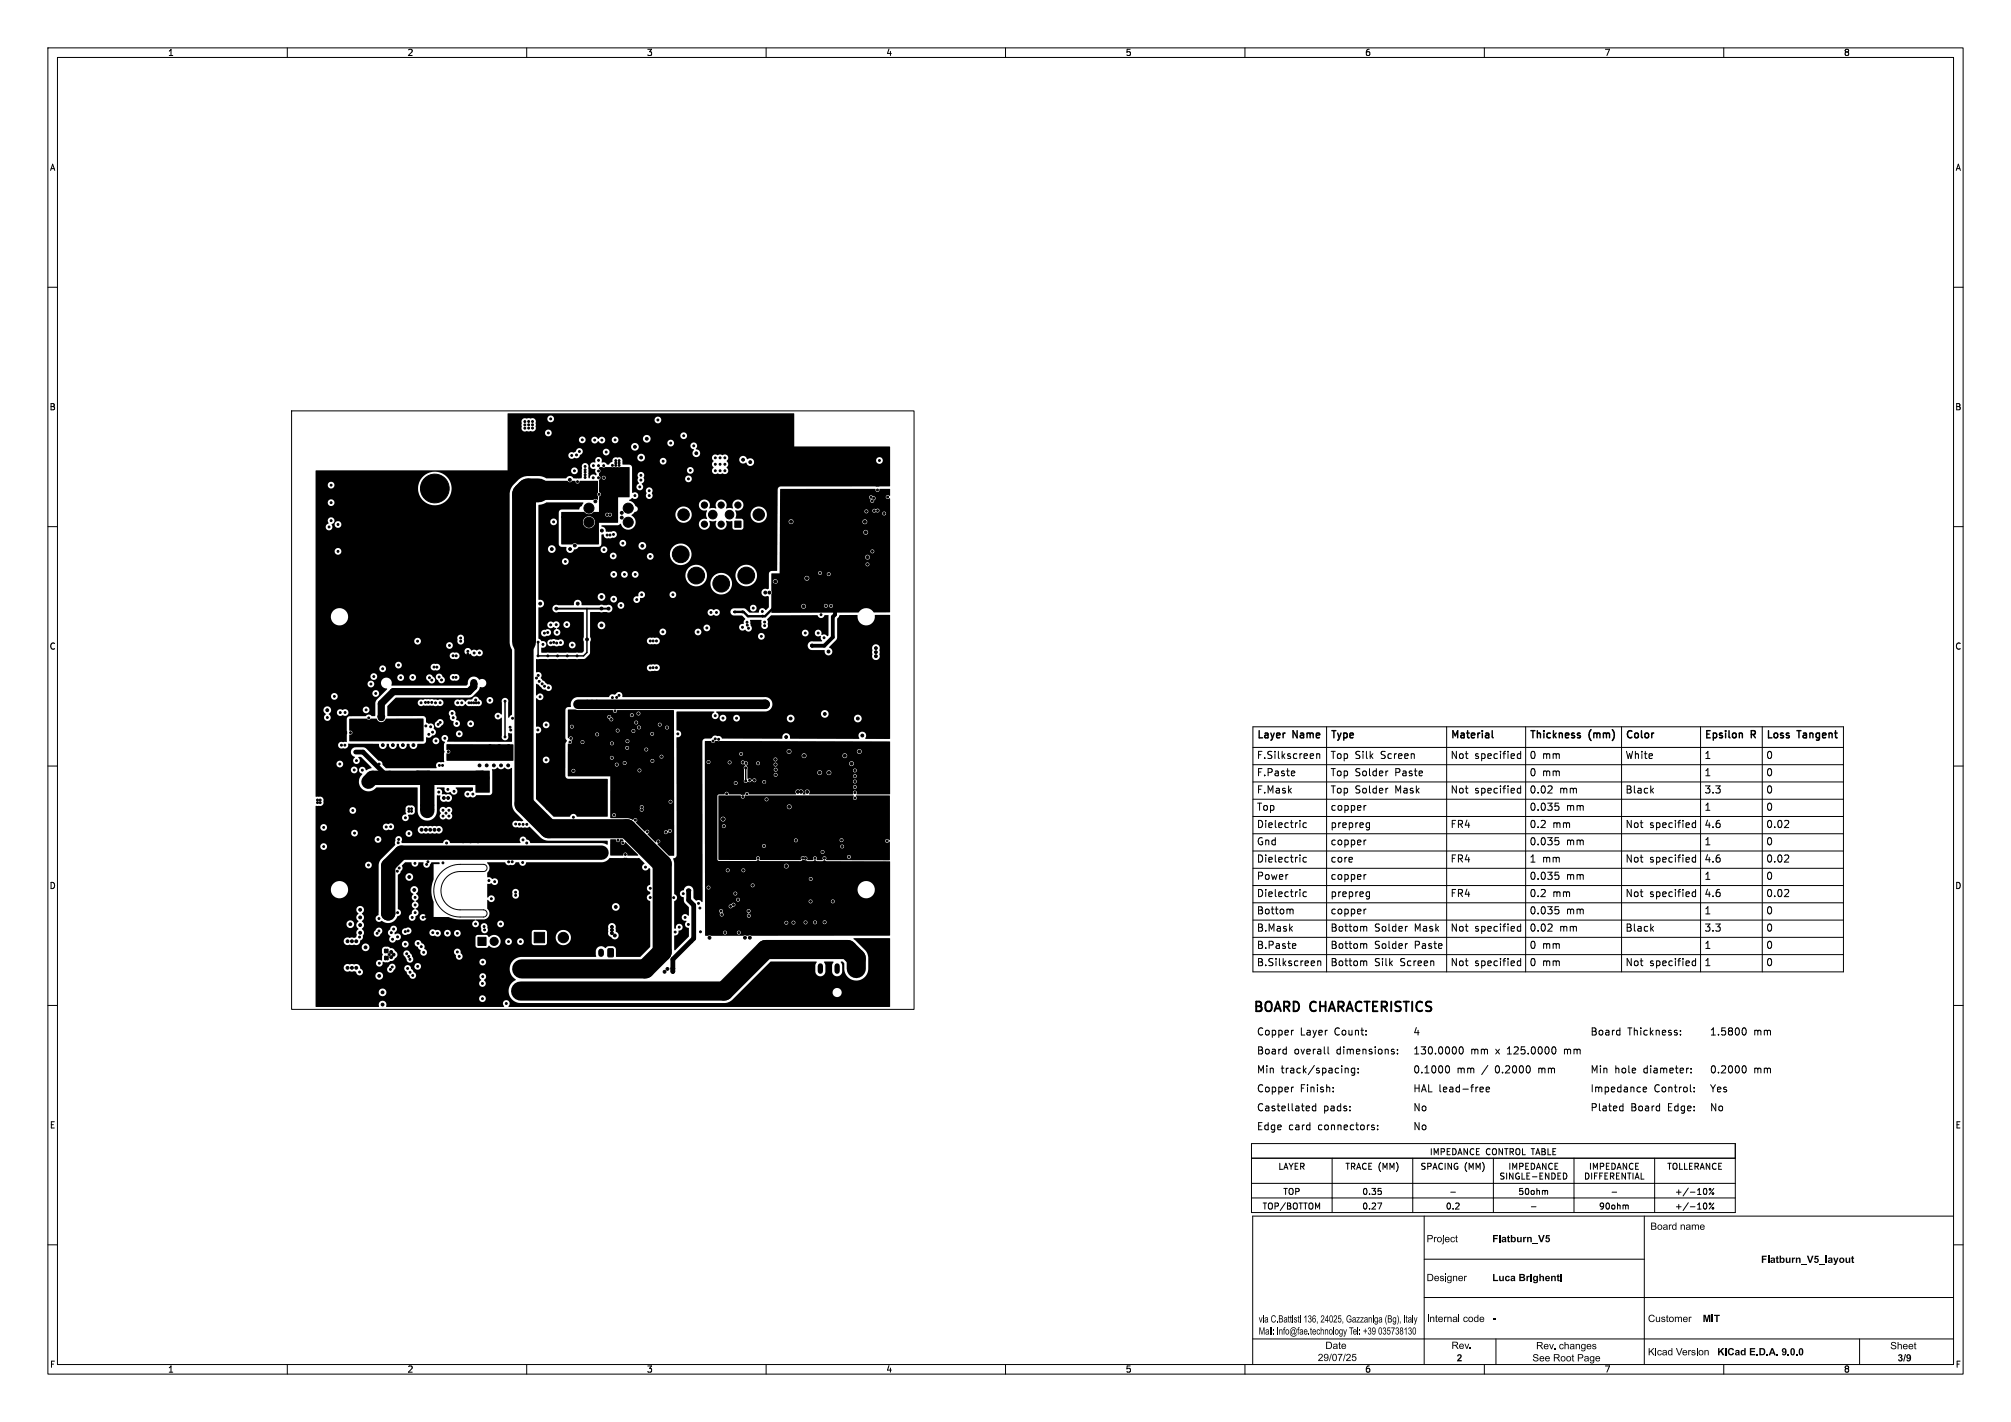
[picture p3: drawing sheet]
<svg xmlns="http://www.w3.org/2000/svg" width="420mm" height="297mm" viewBox="0 0 420 297" stroke-linecap="round" stroke-linejoin="round" font-family="sans-serif">
<defs><g id="words">
<g font-size="2.8">
<text x="261.6" y="212.3">BOARD</text>
<text x="273.8" y="212.3">CHARACTERISTICS</text>
</g>
<g font-size="2.1">
<text x="262.4" y="155">Layer</text>
<text x="270.1" y="155">Name</text>
<text x="277.8" y="155">Type</text>
<text x="302.9" y="155">Material</text>
<text x="319.4" y="155">Thickness</text>
<text x="331.9" y="155">(mm)</text>
<text x="339.4" y="155">Color</text>
<text x="355.9" y="155">Epsilon</text>
<text x="365.8" y="155">R</text>
<text x="368.8" y="155">Loss</text>
<text x="375.5" y="155">Tangent</text>
<text x="262.4" y="158.7">F.Silkscreen</text>
<text x="277.8" y="158.7">Top Silk</text>
<text x="288.1" y="158.7">Screen</text>
<text x="302.9" y="158.7">Not</text>
<text x="307.8" y="158.7">specified</text>
<text x="319.4" y="158.7">0 mm</text>
<text x="339.4" y="158.7">White</text>
<text x="355.9" y="158.7">1</text>
<text x="368.8" y="158.7">0</text>
<text x="262.4" y="165.9">F.Mask</text>
<text x="262.4" y="162.3">F.Paste</text>
<text x="277.8" y="165.9">Top Solder</text>
<text x="277.8" y="162.3">Top Solder</text>
<text x="291.1" y="165.9">Mask</text>
<text x="291.1" y="162.3">Paste</text>
<text x="302.9" y="165.9">Not</text>
<text x="307.8" y="165.9">specified</text>
<text x="319.4" y="162.3">0 mm</text>
<text x="319.4" y="165.9">0.02</text>
<text x="325.5" y="165.9">mm</text>
<text x="339.4" y="165.9">Black</text>
<text x="355.9" y="162.3">1</text>
<text x="355.9" y="165.9">3.3</text>
<text x="368.8" y="165.9">0</text>
<text x="368.8" y="162.3">0</text>
<text x="262.4" y="173.1">Dielectric</text>
<text x="262.4" y="169.5">Top</text>
<text x="277.8" y="169.5">copper</text>
<text x="277.8" y="173.1">prepreg</text>
<text x="302.9" y="173.1">FR4</text>
<text x="319.4" y="173.1">0.2</text>
<text x="319.4" y="169.5">0.035</text>
<text x="324.1" y="173.1">mm</text>
<text x="326.9" y="169.5">mm</text>
<text x="339.4" y="173.1">Not</text>
<text x="344.3" y="173.1">specified</text>
<text x="355.9" y="169.5">1</text>
<text x="355.9" y="173.1">4.6</text>
<text x="368.8" y="169.5">0</text>
<text x="368.8" y="173.1">0.02</text>
<text x="262.4" y="176.7">Gnd</text>
<text x="277.8" y="176.7">copper</text>
<text x="319.4" y="176.7">0.035</text>
<text x="326.9" y="176.7">mm</text>
<text x="355.9" y="176.7">1</text>
<text x="368.8" y="176.7">0</text>
<text x="262.4" y="180.3">Dielectric</text>
<text x="262.4" y="183.9">Power</text>
<text x="277.8" y="180.3">core</text>
<text x="277.8" y="183.9">copper</text>
<text x="302.9" y="180.3">FR4</text>
<text x="319.4" y="183.9">0.035</text>
<text x="319.4" y="180.3">1 mm</text>
<text x="326.9" y="183.9">mm</text>
<text x="339.4" y="180.3">Not</text>
<text x="344.3" y="180.3">specified</text>
<text x="355.9" y="180.3">4.6</text>
<text x="355.9" y="183.9">1</text>
<text x="368.8" y="180.3">0.02</text>
<text x="368.8" y="183.9">0</text>
<text x="262.4" y="187.5">Dielectric</text>
<text x="262.4" y="191.1">Bottom</text>
<text x="277.8" y="191.1">copper</text>
<text x="277.8" y="187.5">prepreg</text>
<text x="302.9" y="187.5">FR4</text>
<text x="319.4" y="187.5">0.2</text>
<text x="319.4" y="191.1">0.035</text>
<text x="324.1" y="187.5">mm</text>
<text x="326.9" y="191.1">mm</text>
<text x="339.4" y="187.5">Not</text>
<text x="344.3" y="187.5">specified</text>
<text x="355.9" y="191.1">1</text>
<text x="355.9" y="187.5">4.6</text>
<text x="368.8" y="187.5">0.02</text>
<text x="368.8" y="191.1">0</text>
<text x="262.4" y="194.7">B.Mask</text>
<text x="277.8" y="194.7">Bottom</text>
<text x="286.9" y="194.7">Solder</text>
<text x="295.2" y="194.7">Mask</text>
<text x="302.9" y="194.7">Not</text>
<text x="307.8" y="194.7">specified</text>
<text x="319.4" y="194.7">0.02</text>
<text x="325.5" y="194.7">mm</text>
<text x="339.4" y="194.7">Black</text>
<text x="355.9" y="194.7">3.3</text>
<text x="368.8" y="194.7">0</text>
<text x="262.4" y="198.3">B.Paste</text>
<text x="262.4" y="201.9">B.Silkscreen</text>
<text x="277.8" y="201.9">Bottom</text>
<text x="277.8" y="198.3">Bottom</text>
<text x="286.9" y="201.9">Silk</text>
<text x="286.9" y="198.3">Solder</text>
<text x="292.2" y="201.9">Screen</text>
<text x="295.2" y="198.3">Paste</text>
<text x="302.9" y="201.9">Not</text>
<text x="307.8" y="201.9">specified</text>
<text x="319.4" y="198.3">0 mm</text>
<text x="319.4" y="201.9">0 mm</text>
<text x="339.4" y="201.9">Not</text>
<text x="344.3" y="201.9">specified</text>
<text x="355.9" y="201.9">1</text>
<text x="355.9" y="198.3">1</text>
<text x="368.8" y="198.3">0</text>
<text x="368.8" y="201.9">0</text>
<text x="262.4" y="216.7">Copper</text>
<text x="262.4" y="220.7">Board</text>
<text x="270.3" y="220.7">overall</text>
<text x="271.6" y="216.7">Layer</text>
<text x="279" y="216.7">Count:</text>
<text x="279.4" y="220.7">dimensions:</text>
<text x="295" y="220.7">130.0000</text>
<text x="295" y="216.7">4</text>
<text x="307.2" y="220.7">mm</text>
<text x="312.6" y="220.7">x</text>
<text x="315.3" y="220.7">125.0000</text>
<text x="327.4" y="220.7">mm</text>
<text x="332" y="216.7">Board</text>
<text x="340" y="216.7">Thickness:</text>
<text x="357" y="216.7">1.5800</text>
<text x="366.3" y="216.7">mm</text>
<text x="262.4" y="224.6">Min</text>
<text x="267.6" y="224.6">track/spacing:</text>
<text x="295" y="224.6">0.1000</text>
<text x="304.3" y="224.6">mm</text>
<text x="309.8" y="224.6">/</text>
<text x="312.8" y="224.6">0.2000</text>
<text x="322.1" y="224.6">mm</text>
<text x="332" y="224.6">Min</text>
<text x="337.3" y="224.6">hole</text>
<text x="343.5" y="224.6">diameter:</text>
<text x="357" y="224.6">0.2000</text>
<text x="366.3" y="224.6">mm</text>
<text x="262.4" y="228.6">Copper</text>
<text x="262.4" y="232.5">Castellated</text>
<text x="271.6" y="228.6">Finish:</text>
<text x="276.5" y="232.5">pads:</text>
<text x="295" y="232.5">No</text>
<text x="295" y="228.6">HAL lead-free</text>
<text x="332" y="228.6">Impedance</text>
<text x="332" y="232.5">Plated</text>
<text x="340.6" y="232.5">Board</text>
<text x="345.5" y="228.6">Control:</text>
<text x="348.6" y="232.5">Edge:</text>
<text x="357" y="232.5">No</text>
<text x="357" y="228.6">Yes</text>
<text x="262.4" y="236.5">Edge</text>
<text x="269.2" y="236.5">card</text>
<text x="275.5" y="236.5">connectors:</text>
<text x="295" y="236.5">No</text>
<text x="344.7" y="257.4">Board name</text>
<text x="297.9" y="260">Project</text>
<text x="311.7" y="260">Flatburn_V5</text>
<text x="297.9" y="268.1">Designer</text>
<text x="311.7" y="268.1">Luca Brighenti</text>
<text x="367.8" y="264.3">Flatburn_V5_layout</text>
<text x="297.9" y="276.7">Internal code</text>
<text x="344.2" y="276.7">Customer</text>
<text x="355.6" y="276.7">MIT</text>
<text x="271.9" y="283.6">Date 29/07/25</text>
<text x="302.4" y="282.3">Rev.</text>
<text x="304.2" y="284.9">2</text>
<text x="319.3" y="284.9">See Root Page</text>
<text x="320" y="282.4">Rev. changes</text>
<text x="344.2" y="283.6">Kicad Version</text>
<text x="358.6" y="283.6">KiCad E.D.A. 9.0.0</text>
<text x="394" y="282.4">Sheet</text>
<text x="396.3" y="284.9">3/9</text>
</g>
<g font-size="1.8">
<text x="35" y="11.9">1</text>
<text x="85" y="11.9">2</text>
<text x="135" y="11.9">3</text>
<text x="185" y="11.9">4</text>
<text x="235" y="11.9">5</text>
<text x="285" y="11.9">6</text>
<text x="335" y="11.9">7</text>
<text x="385" y="11.9">8</text>
<text x="10.3" y="35.9">A</text>
<text x="408.3" y="35.9">A</text>
<text x="10.3" y="85.9">B</text>
<text x="408.2" y="85.9">B</text>
<text x="10.3" y="135.9">C</text>
<text x="408.2" y="135.9">C</text>
<text x="10.3" y="185.9">D</text>
<text x="408.2" y="185.9">D</text>
<text x="10.3" y="235.9">E</text>
<text x="408.3" y="235.9">E</text>
<text x="266.9" y="244.7">LAYER</text>
<text x="280.9" y="244.7">TRACE (MM)</text>
<text x="296.6" y="244.7">SPACING</text>
<text x="298.5" y="241.6">IMPEDANCE</text>
<text x="305.8" y="244.7">(MM)</text>
<text x="310.3" y="241.6">CONTROL TABLE</text>
<text x="314.9" y="244.7">IMPEDANCE</text>
<text x="331.7" y="244.7">IMPEDANCE</text>
<text x="348.1" y="244.7">TOLLERANCE</text>
<text x="267.9" y="249.9">TOP</text>
<text x="284.4" y="249.9">0.35</text>
<text x="313" y="246.7">SINGLE-ENDED</text>
<text x="317" y="249.9">50ohm</text>
<text x="330.7" y="246.7">DIFFERENTIAL</text>
<text x="349.7" y="249.9">+/-10%</text>
<text x="263.6" y="253">TOP/BOTTOM</text>
<text x="284.4" y="253">0.27</text>
<text x="301.8" y="253">0.2</text>
<text x="333.8" y="253">90ohm</text>
<text x="349.7" y="253">+/-10%</text>
<text x="10.3" y="285.9">F</text>
<text x="35" y="286.9">1</text>
<text x="85" y="286.9">2</text>
<text x="135" y="286.9">3</text>
<text x="185" y="286.9">4</text>
<text x="235" y="286.9">5</text>
<text x="285" y="286.9">6</text>
<text x="335" y="286.9">7</text>
<text x="385" y="286.9">8</text>
<text x="408.3" y="285.9">F</text>
</g>
</g></defs>
<g fill="none" stroke="#000" stroke-width=".21">
<path d="M10 10h400v277h-400zM12 12h396v273h-396zM60 10v2M110 10v2M160 10v2M210 10v2M260 10v2M310 10v2M360 10v2M10 60h2M408 60h2M60.9 85.8h130v125h-130z"/>
<path d="M10 110h2M408 110h2M112.4 137h.1M10 160h2M261.7 151.8h123.3v51.2h-123.3zM261.7 159.7h123.3M261.7 156.1h123.3M275 157.4v1M275 157.6l.2-.2 .4 .1v.9M277.1 151.8v51.2M295.3 157.5l.1 .9M302.1 151.8v51.2"/>
<path d="M317.6 156.9v1.5M317.6 157.5l-.4-.1-.3 .3 .1 .7h.6M318.6 151.8v51.2M338.7 151.8v51.2M355.2 151.8v51.2M368 151.8v51.2M408 160h2M261.7 177.7h123.3M261.7 163.3h123.3M261.7 166.9h123.3M261.7 174.1h123.3M261.7 170.5h123.3"/>
<path d="M270.2 161l.2 .4-.7 .1M270.3 162h-.1M272.8 179.1h-.4l-.3 .2 .2 .7h.5M272.8 171.9h-.4l-.3 .2 .2 .7h.5M285.3 168.2l-.4 .3M285.3 175.5l-.4 .2M285.6 171.9h.4M286 172.8l-.4 .1M286 171.9v1.2l-.1 .2-.4 .1M289.9 164.6l-.4 .2M289.9 161l-.4 .2M297 161.1l.1 .3-.7 .1"/>
<path d="M317.6 164.7l-.4-.1-.3 .3 .1 .7h.6M317.6 164.1v1.5M324 164.2l.2 .2-.1 .4-.9 .8h1M324.8 175h.7M324.8 167.7h.7M324.9 175.5h.4l.3 .3-.2 .6-.5 .1M324.9 168.3h.4l.3 .3-.2 .6h-.5M344.9 165.1l.4 .5M345.3 164.6l-.5 .6M354.1 179.1h-.4l-.3 .2 .1 .7h.6M354.1 171.9h-.4l-.3 .2 .1 .7h.6M354.1 171.4v1.5"/>
<path d="M354.1 178.6v1.5M373.4 178.6l.2 .2-.1 .4-.9 .9h1M373.4 171.4l.2 .2-.1 .4-.9 .9h1M92.2 182.1a5.5 5.5 0 0 1 3.9-1.6h4.9a.75 .75 0 0 1 .7 .8 .75 .75 0 0 1-.7 .7h-4.9a4 4 0 0 0-4 4 4 4 0 0 0 4 4h4.9a.75 .75 0 0 1 .7 .8 .75 .75 0 0 1-.7 .7h-4.9a5.5 5.5 0 0 1-5.1-3.4 5.5 5.5 0 0 1 1.2-6zM261.7 188.6h123.3M261.7 185h123.3M261.7 192.2h123.3M261.7 181.4h123.3M261.7 195.8h123.3M261.7 199.4h123.3M269.6 189.9l.5 .2v.8M270.1 197.1l.5 .1v.2l-.7 .2"/>
<path d="M270.6 198l-.5 .1M272.8 186.3h-.4l-.3 .3 .2 .6h.5M285 193.5l.4 .2v.8M285 197.1l.4 .2v.8M285.3 189.9l-.4 .3M285.3 182.7l-.4 .3M285.6 186.3h.4M286 187.2l-.4 .1M286 186.3v1.2l-.1 .2-.4 .1M293.9 197.1l-.3 .1M293.9 193.5l-.3 .1M301.1 197.2l.1 .2-.8 .2"/>
<path d="M317.6 193v1.5M317.6 193.6l-.4-.1-.3 .3 .1 .6h.6M324 193.1l.2 .2-.1 .3-.9 .9h1M324.8 182.2h.7M324.8 189.4h.7M324.9 182.7h.4l.3 .3-.2 .6-.5 .1M324.9 190h.4l.3 .2-.2 .6-.5 .1M344.9 193.9l.4 .6M345.3 193.5l-.5 .6M354.1 186.3h-.4l-.3 .3 .1 .6h.6M354.1 185.8v1.5M373.4 185.8l.2 .3-.1 .3-.9 .9h1"/>
<path d="M10 210h2M268.5 219.1l.1 .1M268.6 218.6v1.5M270.1 215.2l-.2 .1M275.2 200.8l.2-.1 .4 .1v.9M275.2 200.7v1M277.4 218.6v1.3l.2 .2M285 200.7l.4 .2v.8M291 219.6l.2 .3-.2 .2M291 219.1l.1 .1M291.9 220v.1M291.9 219.2v.2"/>
<path d="M299.4 200.8v.9M304.9 218.8l.2-.2a.8 .8 0 0 1 .5 .8 .8 .8 0 0 1-.5 .7l-.2-.1-.2-.4zM317.6 200.8l-.4-.1-.3 .3 .1 .6h.6M317.6 200.2v1.5M324.6 218.6a.94 .94 0 0 1 0 1.5M326.7 219.1v1M326.9 219.1l-.2 .2M338.2 215.2l.1 .1M338.3 214.7v1.5M338.3 216.1l-.1 .1M351 216v.2M351 215.3v.1"/>
<path d="M354.1 200.8l-.4-.1-.3 .3 .1 .6h.6M354.1 200.2v1.5M364 214.8l.2-.1a.8 .8 0 0 1 .5 .7 .8 .8 0 0 1-.5 .8l-.2-.2M408 210h2M261.4 238.9h101v14.4h-101zM268.6 220.1h-.1M270.1 227.1h-.2M273.4 231.1l.1 .3-.7 .1M274.8 231.1l-.4-.1-.3 .3 .1 .6h.6M274.8 230.5v1.5M278.4 227.9v.2M278.4 227.1v.2"/>
<path d="M281 223.2h.5l.1 .9M282.9 223.2l-.4-.1-.3 .3 .2 .6h.5M282.9 223.1v1.2l-.3 .3-.3-.1M283.6 224v.1M283.6 223.2v.1M286.9 235.5l.2 .2-.2 .3M286.9 235h.1M287.7 235.8v.2M287.7 235v.2M302 222.7l.2-.1a.8 .8 0 0 1 .5 .7 .8 .8 0 0 1-.5 .8l-.2-.1M309.3 227.1h.4l.1 .3-.7 .2M309.7 228l-.4 .1"/>
<path d="M310.4 227.6l.7-.2-.1-.3h-.4l-.2 .2v.7h.6M321.4 223.1v1M321.6 223.1l-.2 .1M338.5 231l.5 .1M339 230.5v1.5M339 231.9l-.5 .1M343.2 227.6l.7-.2-.1-.3h-.4l-.2 .2v.7h.6M353.2 224v.1M353.2 223.2v.1M353.8 227.9v.2M353.8 227.1v.2M364 222.7l.2-.1a.8 .8 0 0 1 .5 .7 .8 .8 0 0 1-.5 .8l-.2-.1"/>
<path d="M261.4 241.9h101M261.4 247.2h101M261.4 250.2h101M278.2 241.9v11.4M287.7 251.3h.9l-.6 1.2M287.8 248.2h.6M288.4 248.8l.1 .1-.1 .5M295 241.9v11.4M297.4 254v31M303 249h1M311.9 241.9v11.4M319.8 252.1h1"/>
<path d="M322.8 248.6l.4 .2v.7M326.8 245a.68 .68 0 0 1 .4 .6 .68 .68 0 0 1-.4 .7M328.7 241.9v11.4M336.7 249h.9M339.7 251.7l.4 .2v.6M343.4 254v31M345.6 241.9v11.4M355.9 248.3l.1-.1a.68 .68 0 0 1 .5 .6 .68 .68 0 0 1-.5 .7l-.1-.1M355.9 251.4l.1-.1a.68 .68 0 0 1 .5 .6 .68 .68 0 0 1-.5 .6l-.1-.1M357.9 248.2l-.9 1.3M357.9 251.3l-.9 1.2M407.9 254h-146.3v31"/>
<path d="M10 260h2M261.6 279.7h146.3M297.4 271h110.5M297.4 263h46M312.4 279.7v5.3M388.4 279.7v5.3M408 260h2M60 285v2M110 285v2M160 285v2M210 285v2M260 285v2"/>
<path d="M310 285v2M360 285v2"/>
<circle cx="357.1" cy="248.4" r=".18"/>
<circle cx="357.1" cy="251.4" r=".18"/>
<circle cx="357.7" cy="252.3" r=".18"/>
<circle cx="357.7" cy="249.3" r=".18"/>
</g>
<g fill="#000">
<path d="M125.1 97.7l.2-.1 .7 .1 5.4-.1 .1 6.2-.1 .1h-2.3l-.1 5.3h-3.9v4.5h-4.5a.63 .63 0 0 0-1.1 0l-2.3-.1v-4.6h4.5a1.25 1.25 0 0 0 1.8 1.2 1.25 1.25 0 0 0 .3-2.1 1.25 1.25 0 0 0-2 .7l-.1 .2h-4.5v-1.6h9.2a.47 .47 0 0 0 .3 .5 .47 .47 0 0 0 .5-.1 .43 .43 0 0 0 .5-.1 .43 .43 0 0 0-.1-.6 .43 .43 0 0 0-.6 .1 .4 .4 0 0 0-.6 .2h-9.2l.1-.5h4.7a1.38 1.38 0 0 0 2 0h1.1v-3.1a.52 .52 0 0 0 .4-.6 .52 .52 0 0 0-.4-.5v-2.4l.3-.6h.3a.4 .4 0 0 0 .5 .5 .4 .4 0 0 0 .2-.7 .4 .4 0 0 0-.7 .1l-.3 .1-.3-.3v-.5a.55 .55 0 0 0 0-1zM65.9 98.3l40.1-.1v-3h12.7v.1a.92 .92 0 0 0 1.4 .3 .85 .85 0 0 0 1.1-.6l.5-.5h4.2v.1a.7 .7 0 0 0 1.2 .3 .7 .7 0 0 0-.3-1.1 .7 .7 0 0 0-.9 .7l-4.2-.1a.75 .75 0 0 0-.7-.8 .75 .75 0 0 0-.8 .7l-.4 .2a.7 .7 0 0 0-.8 0 .7 .7 0 0 0-.3 .7h-12.7v-2h25.8v.2a.8 .8 0 0 0 1.2 .6 .8 .8 0 0 0 0-1.4h6.4v.1a.7 .7 0 0 0 1 .5h3.8l.2 .5 .6 .3a.81 .81 0 0 0-.1 1.3 .81 .81 0 0 0 1.2-.4 .81 .81 0 0 0-.7-1.1l-.1-.1a.71 .71 0 0 0-.1-1.2 .71 .71 0 0 0-1 .7h-3.8a.7 .7 0 0 0 0-1.3 .7 .7 0 0 0-1 .7h-6.4a.8 .8 0 0 0-1.2 .6h-25.8v-1.3h14.9v.2a.7 .7 0 0 0 .7 .5 .7 .7 0 0 0 .7-.6h1.2v.1a.76 .76 0 0 0 .7 .5 .76 .76 0 0 0 .7-.5 .76 .76 0 0 0 .8 .5 .76 .76 0 0 0 .7-.7h1.4v.2a.7 .7 0 0 0 .9 .4 .7 .7 0 0 0 .4-.9h5.2v.1a.8 .8 0 0 0 1.1 .7 .8 .8 0 0 0 .2-1.3h6.5v.1a.7 .7 0 0 0 1.2 .3 .7 .7 0 0 0-.3-1.1 .7 .7 0 0 0-.9 .7l-6.5-.1a.8 .8 0 0 0-1.3 .6l-5.2-.1a.7 .7 0 0 0-.8-.3 .7 .7 0 0 0-.5 .7h-1.4a.75 .75 0 0 0-.7-.7 .75 .75 0 0 0-.7 .5 .75 .75 0 0 0-.9-.5 .75 .75 0 0 0-.6 .8l-1.2-.1a.7 .7 0 0 0-.7-.7 .7 .7 0 0 0-.7 .7h-14.9v-1.4h7.8v.1a.7 .7 0 0 0 1.2 .3 .7 .7 0 0 0-.2-1.1 .7 .7 0 0 0-1 .7h-7.8v-2.4h2.9l.1 .9a.77 .77 0 0 0 .1 1 .77 .77 0 0 0 1 0h.8a.73 .73 0 0 0 .8-.1 .73 .73 0 0 0 .1-.9l.1-1-.2-.4h2.6v.1a.7 .7 0 0 0 .7 .5 .7 .7 0 0 0 .6-.4h21.1v.1a.7 .7 0 0 0 1.2 .3 .7 .7 0 0 0-.3-1.1 .7 .7 0 0 0-.9 .7l-21-.1a.7 .7 0 0 0-.6-.9 .7 .7 0 0 0-.8 .8h-2.6l-.4-.3-1.4 .1a.7 .7 0 0 0-1 .7h-2.9v-1.7l59.8-.1 .1 .1v6.9h19.9v8.3h-22.8l-.5 .3-.2 17.2-.1 .1-1.2 .1-.3 .2-.1 3.4-.3 .2a.87 .87 0 0 0-.9 0 .87 .87 0 0 0-.3 .9 .93 .93 0 0 0 1.2 .5l.3 .2v2.1l-.6 .6a.8 .8 0 0 0-1-.3 .8 .8 0 0 0-.5 .8l-1.9 .1-1.1-.9h1.1v.1a.7 .7 0 0 0 1.2 .3 .7 .7 0 0 0-.2-1.1 .7 .7 0 0 0-1 .7h-3.4a.75 .75 0 0 0-.7 .7 .75 .75 0 0 0 .7 .8h1.8l.7 .7-.4 .5v.5a.74 .74 0 0 0-.9 .9 .74 .74 0 0 0 1.2 .3 .73 .73 0 0 0 1.2 .3 .73 .73 0 0 0 0-1.2l-.1-1.1h2.3l.1 .8a.72 .72 0 0 0 .7 1.1 .72 .72 0 0 0 .5-1.1l.1-.4-.2-.5 .9-.9h9.6a.83 .83 0 0 0 .8 .6 .83 .83 0 0 0 .8-.6h.6l.2 .1-.1 4.1-.2 .2-.1-.1a1.06 1.06 0 0 0-1.2-.2 .72 .72 0 0 0-.5-1.1 .72 .72 0 0 0-.8 .8 .72 .72 0 0 0 1.1 .5l.4 1.1-1.9 .1a.92 .92 0 0 0-1.1 .7 .92 .92 0 0 0 .8 1.1h2.7a.84 .84 0 0 0 .5 1.1 .84 .84 0 0 0 1.1-.5 .84 .84 0 0 0-.6-1.1h8.9l.1 1.4a.82 .82 0 0 0 .8 1.2 .82 .82 0 0 0 .6-1.3v-.8a.82 .82 0 0 0-.4-1.2 .82 .82 0 0 0-1.1 .7h-8.9l1.6-1.9v-4.1l.5-.8h3.8a1.87 1.87 0 0 0 1.8 2.1 1.87 1.87 0 0 0 1.8-2.2h3.1l.1 .1v25.7l-.1 .1h-5.1a1.19 1.19 0 0 0-.2-1.4 .86 .86 0 0 0-1.1 .3 .86 .86 0 0 0 .1 1.1h-14.5a.87 .87 0 0 0-.8-1.2 .87 .87 0 0 0-.8 1.2l-12.7-.1a.95 .95 0 0 0-1-.5 1.19 1.19 0 0 0-1.1 .5l-1.5 .1-.4 .6v33.4h-.2a.87 .87 0 0 0-1.2-.2l-.5-.5v-1.7a1.05 1.05 0 0 0-1-.9 1.05 1.05 0 0 0-1.1 1 .74 .74 0 0 0-.7 .7 .74 .74 0 0 0 .8 .7l.1 1.1 1 1-.1 1.8a.74 .74 0 0 0-1.1-.2 .74 .74 0 0 0 0 1.1l.7 .2a.81 .81 0 0 0-.3 .8 .81 .81 0 0 0 .7 .6l.1 .1v1.7l-2.9 2.9-.2-.1v-3a.88 .88 0 0 0 .9-1 .73 .73 0 0 0 .8-.8 .73 .73 0 0 0-.9-.7 .73 .73 0 0 0-.5 1l-.3-.1v-5.5a.83 .83 0 0 0 .6-.8 .83 .83 0 0 0-.6-.8v-6.4l-.2-.9 .5-.3 .2-.5v-24.5a1.14 1.14 0 0 0 1-.8 .79 .79 0 0 0-1-.8v-3.9h7.8l.1 .2a.71 .71 0 0 0-.5 1 .71 .71 0 0 0 1.1 .3h.5v.1a.7 .7 0 0 0 .8 .5 .7 .7 0 0 0 .6-.6h1.4l.1 .1a.7 .7 0 0 0 .7 .5 .7 .7 0 0 0 .6-.7h9.8v.2a.8 .8 0 0 0 .9 .7 .8 .8 0 0 0 .7-.9h12.5v.2a.8 .8 0 0 0 1.2 .6 .8 .8 0 0 0 0-1.4 .8 .8 0 0 0-1.2 .6h-12.5a.8 .8 0 0 0-.8-.7 .8 .8 0 0 0-.8 .7l-9.8-.1a.7 .7 0 0 0-.7-.6 .7 .7 0 0 0-.7 .8h-1.4a.7 .7 0 0 0-.7-.8 .7 .7 0 0 0-.7 .8h-.5l.3-.5-.2-.6h21.5v.2a.8 .8 0 0 0 1.3 .6 .8 .8 0 0 0 0-1.4 .8 .8 0 0 0-1.3 .6h-21.5l-.4-.3 .2-.1h10.2a1.51 1.51 0 0 0 1.4-1.7 1.51 1.51 0 0 0-1.7-1.3h-29.6a.77 .77 0 0 0-.4-1 .77 .77 0 0 0-1 .4l-.2 .1a.91 .91 0 0 0-1.3 .5h-6.8a1.61 1.61 0 0 0-1.1 2l-.8 .1-.3 .6v5.8l.3 .6-.3 .7v6.9l.6 .4h8.1l.1 .1v7.7l-6.4 .1a.79 .79 0 0 0-.8-.6 .79 .79 0 0 0-.7 .6h-3.4l-3.7-3.7v-8.1h1.5a.7 .7 0 0 0 1 .5 .7 .7 0 0 0 0-1.2 .7 .7 0 0 0-1 .6v.1h-1.5l.1-5.6a.76 .76 0 0 0 1-.7 .76 .76 0 0 0-1-.7l-.1-.3h1.5a.7 .7 0 0 0 1 .5 .7 .7 0 0 0 0-1.2 .7 .7 0 0 0-1 .5v.2h-1.5v-5.6l.2-.1a.75 .75 0 0 0 1.2 .3 .75 .75 0 0 0-.1-1.2 .75 .75 0 0 0-1.2 .4l-.1-2.4 .2-.1 .5 .3a1.94 1.94 0 0 0 1.3 .9 .74 .74 0 0 0 1 .2 .74 .74 0 0 0 .3-1 .74 .74 0 0 0-.9-.3l-1.4-1.2a.8 .8 0 0 0 .1-1.1 .8 .8 0 0 0-1-.2l-.1-.8h23.2a1.07 1.07 0 0 0 1.4 .6l.1-.1a.83 .83 0 0 0 1.2-.9 .89 .89 0 0 0-1.2-.4h-.6a.7 .7 0 0 0-.9 .8h-23.2l.1-2 8.6 .1 1.6-.1 1-1.1 .1-2.6h11.8a1.09 1.09 0 0 0 1.2 .7l.4-.1a.73 .73 0 0 0 1.1-.6 .73 .73 0 0 0-1.1-.7h-.7a.7 .7 0 0 0-.9 .7h-11.8l.1-.4-.2-.5h35.1a.7 .7 0 0 0 1.1 .5 .7 .7 0 0 0-.1-1.2h8.2v.1a.7 .7 0 0 0 1.2 .3 .7 .7 0 0 0-.3-1.1 .7 .7 0 0 0-.9 .7h-8.2a.7 .7 0 0 0-1 .7h-35.1v-1h14.5l.1 .2a.7 .7 0 0 0 .7 .5 .7 .7 0 0 0 .6-.6h6v.1a.7 .7 0 0 0 1.2 .3 .7 .7 0 0 0-.3-1.2 .7 .7 0 0 0-.9 .8l-6-.1a.7 .7 0 0 0-.7-.7 .7 .7 0 0 0-.7 .7h-14.5v-1.5h1.6v.2a.8 .8 0 0 0 1.3 .5h20.8v.2a.7 .7 0 0 0 1.2 .3 .7 .7 0 0 0-.2-1.2 .7 .7 0 0 0-1 .7h-20.8l.1-.1a.8 .8 0 0 0-.3-1.2 .8 .8 0 0 0-1.1 .6h-1.6v-2.5h24.6v.1a.87 .87 0 0 0 1.3 .3 .73 .73 0 0 0 1.1-.1 .73 .73 0 0 0-.2-1 .73 .73 0 0 0-1 .1h-.1a.7 .7 0 0 0-.8-.1 .7 .7 0 0 0-.3 .7h-24.6l.2-.2h3.3a.8 .8 0 0 0 1.1-.2 .8 .8 0 0 0-.2-1.1h1.4v.2a.7 .7 0 0 0 1.2 .3 .7 .7 0 0 0-.3-1.2 .7 .7 0 0 0-.9 .7h-1.4l-.4-.2-5.7 .1a.87 .87 0 0 0-.8-1.1 .87 .87 0 0 0-.9 1.1h-3.3a.81 .81 0 0 0-1.1 .8 .81 .81 0 0 0 1.2 .6l5.3 .1v5.2l-.1 .4 .1 .5v2l-.4 .3h-8.3l-.2-.1 .1-.9a.73 .73 0 0 0 .8-.2 .73 .73 0 0 0 .1-.9h.3v.1a.83 .83 0 0 0 1.3 .6l.7 .1 .4-.1 2.1-.1v.1a.7 .7 0 0 0 1.2 .3 .7 .7 0 0 0-.2-1.1 .7 .7 0 0 0-1 .7h-1.3a.74 .74 0 0 0 .1-1.1 .74 .74 0 0 0-1.1 0l-.8-.2-.5 .1a.71 .71 0 0 0-.9 .6h-.3l-.4-.3h-.5l-.6-.5-.1-1.1h.6a.85 .85 0 0 0 1.3 .5 .72 .72 0 0 0 .7-1 .72 .72 0 0 0-1.1-.2 .7 .7 0 0 0-.9 .7h-.6v-1.7h1.9v.1a.78 .78 0 0 0 1.4 .3l.5 .3a.72 .72 0 0 0-.6 1 .72 .72 0 0 0 1.1 .3 .72 .72 0 0 0 0-1.1l-.4-.3 .4-.3 .2-.4h.8a.7 .7 0 0 0 1 .6 .7 .7 0 0 0 0-1.2 .7 .7 0 0 0-1 .5v.1h-.8a.76 .76 0 0 0-.5-.7 .76 .76 0 0 0-.9 .2 .7 .7 0 0 0-.8-.1 .7 .7 0 0 0-.4 .7h-1.9l.1-3.7a.85 .85 0 0 0 1.1-.9 .85 .85 0 0 0-1.1-.7l-.1-.7h12.4a.8 .8 0 0 0 .5 .8 .8 .8 0 0 0 .9-.2h1.3v.1a.7 .7 0 0 0 .7 .5 .7 .7 0 0 0 .7-.5h3.4v.1a.7 .7 0 0 0 .9 .5 .7 .7 0 0 0 .5-.9 .94 .94 0 0 0 1-.7h5.1l.1 .1a.7 .7 0 0 0 1.1 .3 .7 .7 0 0 0-.2-1.1 .7 .7 0 0 0-1 .7h-5.1v-.2a.7 .7 0 0 0-.8-.6 .7 .7 0 0 0-.6 .9l-.1 .2a.7 .7 0 0 0-.9 .7l-3.4-.1a.7 .7 0 0 0-.7-.8 .7 .7 0 0 0-.7 .8h-1.3a.8 .8 0 0 0-.3-1.3 .8 .8 0 0 0-1.1 .7h-12.4v-4.6h15.1v.2a.7 .7 0 0 0 .7 .5 .7 .7 0 0 0 .7-.7h.8v.2a.7 .7 0 0 0 .8 .5 .7 .7 0 0 0 .6-.7h.9v.2a.7 .7 0 0 0 .7 .5 .7 .7 0 0 0 .7-.6h9.7v.3a2.25 2.25 0 0 0 1.5 1.9 2.25 2.25 0 0 0 2.4-.5h1.4v.3a2.25 2.25 0 0 0 3.3 1.8 2.25 2.25 0 0 0 .2-3.8h1.7v.3a2.26 2.26 0 0 0 3.4 1.7 2.26 2.26 0 0 0 0-3.8 2.26 2.26 0 0 0-3.4 1.8l-1.7-.1a2.26 2.26 0 0 0-3.5 1.8l-1.3-.1a2.26 2.26 0 0 0-.8-3.6 2.26 2.26 0 0 0-3.2 2l-9.7-.1a.7 .7 0 0 0-.7-.7 .7 .7 0 0 0-.7 .7h-.9v-.1a.7 .7 0 0 0-.8-.6 .7 .7 0 0 0-.6 .7h-.8v-.1a.7 .7 0 0 0-.8-.6 .7 .7 0 0 0-.6 .7h-15.1v-2.7h5v.2a.7 .7 0 0 0 1.1 .3 .7 .7 0 0 0-.2-1.2 .7 .7 0 0 0-.9 .7h-5v-1.1h15v.1a.7 .7 0 0 0 .7 .5 .7 .7 0 0 0 .7-.5h6.3v.1a.7 .7 0 0 0 1.1 .4 .7 .7 0 0 0 0-1.2h3.7v.3a2.26 2.26 0 0 0 3.4 1.8 2.26 2.26 0 0 0 0-3.9 2.26 2.26 0 0 0-3.4 1.8h-3.8a.7 .7 0 0 0-1 .7l-6.3-.1a.7 .7 0 0 0-.7-.8 .7 .7 0 0 0-.7 .8h-15v-1.6h2v.2a.8 .8 0 0 0 1.3 .6 .8 .8 0 0 0 0-1.4 .8 .8 0 0 0-1.3 .6h-2v-5.5h2.5v.1a.7 .7 0 0 0 1.2 .3 .7 .7 0 0 0-.2-1.2 .7 .7 0 0 0-1 .8h-2.5l.1-3.7 .8-.1 .8-.4 7.7 .1-.9 1.4h-3.6l-.4 .1-.2 .3v6.9l.4 .5 1.2 .1a.82 .82 0 0 0 .4 1.1 .82 .82 0 0 0 1.1-.5h5.6l.1 .1a.7 .7 0 0 0 1.1 .3 .7 .7 0 0 0-.2-1.1 .7 .7 0 0 0-1 .7h-5.6l.6-.3 .5-.4h4.2l.4-.3 .1-.4h3.8v.2a.7 .7 0 0 0 1.2 .2h2.7v.2a.8 .8 0 0 0 1.3 .6 .8 .8 0 0 0 0-1.4 .8 .8 0 0 0-1.3 .6h-2.7a.7 .7 0 0 0-.3-1.1 .7 .7 0 0 0-.9 .7h-3.8v-1.8l.4-.1a1.23 1.23 0 0 0 1.8 .7h.3a.72 .72 0 0 0 .7-.9 .72 .72 0 0 0-1.2-.3l-1.1-.1a1.29 1.29 0 0 0-.9-1.1l.1-.2h3.4l.6-.3a1.58 1.58 0 0 0 2.5 .9 1.58 1.58 0 0 0-.3-2.7l.2-.2h9a1.7 1.7 0 0 0 2.3 1.6 1.7 1.7 0 0 0 .4-2.8 1.7 1.7 0 0 0-2.7 1v.2h-9l.5-.5a.64 .64 0 0 0 .6-.6 .64 .64 0 0 0-.5-.6l-.1-.3h13.4v.2a1.26 1.26 0 0 0 1.7 1 2.39 2.39 0 0 0-.1 1.8 1.18 1.18 0 0 0-1.6 1.1 1.18 1.18 0 0 0 1.5 1.1 1.18 1.18 0 0 0 .6-1.8h1.5a1.19 1.19 0 0 0 1.1 1.8 1.19 1.19 0 0 0 .9-1.8l1.3 .1 .1 1.3 .2 .4h1.7l.4-.4v-1.5l-.4-.4h-1.3l.2-.9h3a1.7 1.7 0 0 0 2.3 1.6 1.7 1.7 0 0 0 .4-2.8 1.7 1.7 0 0 0-2.7 1v.2h-3l-.2-.8a1.22 1.22 0 0 0 1.4-.4 1.22 1.22 0 0 0-.1-1.6 1.2 1.2 0 0 0-1.6 .1 1.2 1.2 0 0 0-.2 1.5h-1.4a1.19 1.19 0 0 0-.7-1.8 1.19 1.19 0 0 0-1.5 1.2v.6l-1.4-.1a1.17 1.17 0 0 0-.6-1.7 1.17 1.17 0 0 0-1.5 1h-13.4l-.4-.4-.8-.5 .6-.5a.74 .74 0 0 0 1.1 0 .74 .74 0 0 0 0-1 .74 .74 0 0 0-1-.1l-.1-.3h2.9a.92 .92 0 0 1 0 1 .74 .74 0 0 0 1.1 .5 .74 .74 0 0 0 .1-1.2 .7 .7 0 0 0-.3-1.1 .7 .7 0 0 0-.9 .8h-2.9v-.8h.9v.1a.73 .73 0 0 0 1.2 .3 .73 .73 0 0 0-.1-1.2l.5-.4v-.5h8.6a.7 .7 0 0 0 1.1 .5 .7 .7 0 0 0 0-1.2 .7 .7 0 0 0-1.1 .6v.1h-8.6l-.1-.3a.75 .75 0 0 0-.1-1 .75 .75 0 0 0-1 0 .75 .75 0 0 0 0 1 1.11 1.11 0 0 0 .1 1.2 .74 .74 0 0 0-.5 .8h-.9v-3.5h11.5v.2a.7 .7 0 0 0 1.1 .3 .7 .7 0 0 0-.2-1.2 .7 .7 0 0 0-.9 .7h-11.5v-.8l-.3-.4-1.6-.1-.1-.1v-.5h7.8a.7 .7 0 0 0 1.1 .5 .7 .7 0 0 0-.1-1.2h9.9l.3 .7a.78 .78 0 0 0 0 1.3 .76 .76 0 0 0-.1 1.1 .76 .76 0 0 0 1.1 .1l.5 .1 .4-.1a.75 .75 0 0 0 1.1-.2 .75 .75 0 0 0-.3-1.1 .82 .82 0 0 0 0-1.3l.3-.4h2.4a.87 .87 0 0 0 .5 .9 .87 .87 0 0 0 .9-.2 .83 .83 0 0 0 1 .7 .83 .83 0 0 0 .6-1.1h25.6v.2a.7 .7 0 0 0 1.2 .3 .7 .7 0 0 0-.3-1.2 .7 .7 0 0 0-.9 .7h-25.6a1.14 1.14 0 0 0-1.4-.3 .81 .81 0 0 0-.8-.7 .81 .81 0 0 0-.8 .7h-2.4a.76 .76 0 0 0-.2-.9 .76 .76 0 0 0-1 .1 .76 .76 0 0 0-.9 0h-.1a.7 .7 0 0 0-.8-.1 .7 .7 0 0 0-.3 .7h-10a.7 .7 0 0 0-.9 .7h-7.8a.74 .74 0 0 0-.3-.8 .74 .74 0 0 0-.8 0 .77 .77 0 0 0-1 .9l-.4 .2-.3 .3h-.5a.83 .83 0 0 0-1-.4v-.7l-.4-.4h7.8v.2a.8 .8 0 0 0 1.2 .6 .8 .8 0 0 0 0-1.4 .8 .8 0 0 0-1.2 .6h-7.9a.78 .78 0 0 0-.8 .3 .78 .78 0 0 0-.1 .8 .76 .76 0 0 0-1.1 .7 .76 .76 0 0 0 1.1 .6v.7l.3 .4-.1 .3a.85 .85 0 0 0-1.4 .6l-.2-.1v-.3v-1.6a.81 .81 0 0 0-.2-.9 .81 .81 0 0 0-.8-.2 1.38 1.38 0 0 0-.4 1.3v1.8h-1.7a.88 .88 0 0 0-.8-.5 .88 .88 0 0 0-.8 .5h-4.1l-1.5-.5-2.8 .1-.7 .2-.8 .5-1.3 1.3-.4 1-.2 .6v31.1l.5 1.5v13.5l-.6 .7-.2-.1v-3.1a.71 .71 0 0 0-.7-.9 .71 .71 0 0 0-.6 .9v2.4l-.1 .1a.73 .73 0 0 0-1.2-.1 .73 .73 0 0 0 .1 1.1 .73 .73 0 0 0 1.1-.3l.1 3.7a.71 .71 0 0 0 .7 1 .71 .71 0 0 0 .6-1l.1-.5 .7 .1v1.7l-13.5-.1a.71 .71 0 0 0 .1-1 .71 .71 0 0 0-1 0 .71 .71 0 0 0 .1 1l.3 .2-.2 .5 .2 1.5-.2 .4 .1 1.7-.7 .1a.78 .78 0 0 0-.9 .2 .78 .78 0 0 0 0 1l-10.6 .1-.7-.7a.83 .83 0 0 0-.9-.9l-2.7-2.7-2.1-.1a1.05 1.05 0 0 0-.9 1 1.05 1.05 0 0 0 .8 1 .73 .73 0 0 0-.4 1 .73 .73 0 0 0 1 .4 .73 .73 0 0 0 .3-1.1l-.2-.3h.6l2.2 2.2-1.2 .6a.75 .75 0 0 0-.7-.7 .75 .75 0 0 0-.8 .7 .75 .75 0 0 0 .8 .7 2.06 2.06 0 0 0-.1 3.1 2.06 2.06 0 0 0 3.1-.2h8.5l.1 5.2a2 2 0 0 0 2.1 1.7 2 2 0 0 0 1.8-2.1h.6v.1a.47 .47 0 0 1 0 .9 .76 .76 0 0 0 .5 .8 .76 .76 0 0 0 .9-.2 .75 .75 0 0 0 1.1 0 .75 .75 0 0 0-.1-1.1 .75 .75 0 0 0 0-1.1 .75 .75 0 0 0-1.1 .1 .71 .71 0 0 0-.8-.2 .71 .71 0 0 0-.5 .7h-.6l.1-3.2h.6v.3a.88 .88 0 0 0 .4 .9 .88 .88 0 0 0 .9 .1 .83 .83 0 0 0 1.2-.9 .83 .83 0 0 0-1.3-.5l-.8-.2a.78 .78 0 0 0-.2-.9 .78 .78 0 0 0-.8-.1l.1-.3h1.4a.82 .82 0 0 0 .3 .9 .82 .82 0 0 0 1 0 .74 .74 0 0 0 1.2 .4 .74 .74 0 0 0-.1-1.2l3.5-.1 .1 .6-.5 .2a.84 .84 0 0 0-1.3 .6 .87 .87 0 0 0 1.3 .5l.1 .1a.83 .83 0 0 0 1.1-.4h2.7l.5-.3v-5.1l.7-.1 .4-.3a1.01 1.01 0 0 0 1.6 0 .95 .95 0 0 0 1.5 .1l.1 8 .4 1 1.9 1.9-.4 .3-.8-.1a.73 .73 0 0 0-1.1 .7 .73 .73 0 0 0 1.1 .6l2 .1 .5-.2 2.3 2.3 1.3 .6h12.6l.1 .7-.1 .1-1-.3-15.1-.1a.98 .98 0 0 0-.8-.7 .73 .73 0 0 0-1.1-.5 .73 .73 0 0 0-.1 1.2l-14.6 .1a.83 .83 0 0 0-.8-.7 .83 .83 0 0 0-.9 .7h-8.4l-.2-.3a.75 .75 0 0 0-.5-1.2 .75 .75 0 0 0-.8 1.1l.1 .8-3 3-.5 .9v10.6a.78 .78 0 0 0-.6 .8 .78 .78 0 0 0 .6 .8l.5-.2a2.18 2.18 0 0 0 3.3-.7h2.5v.1a.7 .7 0 0 0 .7 .5 .7 .7 0 0 0 .7-.6h.8l.1 .1a.7 .7 0 0 0 1.1 .3 .7 .7 0 0 0-.2-1.1 .7 .7 0 0 0-1 .7h-.8v-.3a.76 .76 0 0 0 .6-.8 .76 .76 0 0 0-.6-.8 .86 .86 0 0 0 .3-1.3l-.3-.3a.79 .79 0 0 0 .6-.7 .79 .79 0 0 0-.5-.8 .85 .85 0 0 0 .2-1.4 .85 .85 0 0 0-1.4 .2 .85 .85 0 0 0 .6 1.3 .81 .81 0 0 0-.3 .8 .81 .81 0 0 0 .6 .6 .81 .81 0 0 0-.6 .7 .81 .81 0 0 0 .5 .8l.1 .1-.1 .1a1.02 1.02 0 0 0-.6 1 .7 .7 0 0 0-.5 .8h-2.5l.2-.4a.77 .77 0 0 0 .7-.7 .77 .77 0 0 0-.7-.8v-6.7h1.6a.8 .8 0 0 0 1.1 .8 .8 .8 0 0 0 .2-1.3 .8 .8 0 0 0-1.3 .3v.2h-1.6v-.4l.4-.3 .2-.4a1.01 1.01 0 0 0 .3-1.3l.6-.6 1.4 .1a.74 .74 0 0 0 .7 .8 .74 .74 0 0 0 .7-.9h1a.76 .76 0 0 0 .3 1 .76 .76 0 0 0 1-.2l.4-.8 1.7 .1-.1 .3h-1.1v3.2a6 6 0 0 0 0 4.7v3.1h3.1l1.7 .5h3.8l.1 .2a.74 .74 0 0 0-.7 .9 .74 .74 0 0 0 1.1 .5h.7l.1 .3a.74 .74 0 0 0 .3 .9 .74 .74 0 0 0 .9-.1h9.4v2.3l.4 .4h2.5l.2-.4v-1.3h1.9a1.59 1.59 0 0 0 2 1.6 1.59 1.59 0 0 0 .8-2.5h8.1v.2a.85 .85 0 0 0 .7 .7 .84 .84 0 0 0 1.4 .1 .84 .84 0 0 0-.5-1.3v-.5a.85 .85 0 0 0-.8-1.2 .85 .85 0 0 0-.8 1.2v.8h-8.1a1.59 1.59 0 0 0-1.7-.5 1.59 1.59 0 0 0-1.1 1.4h-1.9v-1.1l-.4-.4h-2.3l-.4 .5h-9.4l.2-.5-.3-1.2h2.2a.7 .7 0 0 0 1.1 .6 .7 .7 0 0 0 0-1.2 .7 .7 0 0 0-1.1 .5v.1h-2.2a.7 .7 0 0 0-.8-.1 .7 .7 0 0 0-.4 .7h-.7l.1-.1a.77 .77 0 0 0 .2-.8 .77 .77 0 0 0-.7-.5l.1-.2h1.5a1.29 1.29 0 0 0 1.2-.8 1.29 1.29 0 0 0-.4-1.5v-.4h26.1a.8 .8 0 0 0 1.1 .9 .8 .8 0 0 0 .2-1.4 .8 .8 0 0 0-1.3 .4v.1h-26.1v-1.2l.2-.2a.74 .74 0 0 0 1.1 .4 .74 .74 0 0 0 0-1.2 .74 .74 0 0 0-1.1 .4l-.2-.1v-1h5.3v.2a.76 .76 0 0 0 .3 1 .76 .76 0 0 0 1-.3l.1-.2a1.26 1.26 0 0 0-.7-1.5 .7 .7 0 0 0-.7 .8h-5.3l.1-1.8 .8-.1a.75 .75 0 0 0 1.1 .3 .75 .75 0 0 0 .2-1.1 .75 .75 0 0 0-1.2-.1 .74 .74 0 0 0-.8-.4l-.1-.1-.1-.8a1.41 1.41 0 0 0 0-2.1l3.7-.1a.81 .81 0 0 0 1.2 .5 .89 .89 0 0 0 1.2-.5h.6a.77 .77 0 0 0 .8 .7 .77 .77 0 0 0 .7-.7h15.9a2.88 2.88 0 0 0 1.6-.9h6.1l1.1 1.1a.77 .77 0 0 0-.3 1.3 .77 .77 0 0 0 1.3-.3l.2 .2v3.2a.82 .82 0 0 0-.7 .8 .82 .82 0 0 0 .7 .8v.4a.79 .79 0 0 0-.7 .8 .79 .79 0 0 0 .7 .8v9.5l-2.1 2.1h-5l-.1-.2v-1.5l-.3-.4-.3-.2h-1l-.6 .4a1.13 1.13 0 0 0-1.2-.3 1.13 1.13 0 0 0-.8 .9l.1 1.2-.1 .1h-15.9a2.57 2.57 0 0 0-2 2.1 2.57 2.57 0 0 0 1.2 2.6 2.54 2.54 0 0 0-1.5 2.8 2.54 2.54 0 0 0 2.4 2.1h42.8l1.3-.5 1.8-1.8h19.4a.96 .96 0 0 0 1.3 1 .96 .96 0 0 0 .3-1.6 .96 .96 0 0 0-1.6 .4v.2h-19.4l6.5-6.4h9.5l.1 .2-.3 .6v1.4a1.06 1.06 0 0 0 1 .9 1.06 1.06 0 0 0 1.1-.9v-1.4l-.3-.6 .1-.2 1.9 .1-.3 .7v1.4a1.06 1.06 0 0 0 1 .9 1.06 1.06 0 0 0 1.1-.9v-1.4l-.3-.6 .1-.2h.3l.3 .4v1.2a2.5 2.5 0 0 0 2.5 2.4 2.5 2.5 0 0 0 2.5-2.4v-2.4l-.2-.8-.4-.7-2.4-2.3v-.2h7.5v14.3h-79.5l-.1-.1a.74 .74 0 0 0 0-1.1 .74 .74 0 0 0-1.1 .1 .74 .74 0 0 0 .2 1h-24.7a.85 .85 0 0 0-.7-1.2 .85 .85 0 0 0-.8 1.3h-13.1l-.1-.1v-1.5h34.2a.7 .7 0 0 0 1 .5 .7 .7 0 0 0 0-1.2 .7 .7 0 0 0-1 .5v.2h-34.2v-1.5h13.2a.8 .8 0 0 0 1.1 .8 .8 .8 0 0 0 .2-1.3 .8 .8 0 0 0-1.3 .3v.2h-13.2v-1.7h34.2a.73 .73 0 0 0 1.1 .4 .73 .73 0 0 0-.1-1.2 .74 .74 0 0 0 .3-1.2 .74 .74 0 0 0-1.2 .1 .74 .74 0 0 0 .3 1.1l-.4 .4v.4h-34.2v-1.8h12.5a.8 .8 0 0 0 1.1 .9 .8 .8 0 0 0 .2-1.4 .8 .8 0 0 0-1.3 .4v.1h-12.5v-1.6h5.9a.9 .9 0 0 0 1.3 .8h.3a.77 .77 0 0 1 1.2 .6 .7 .7 0 0 0 1 .1 .7 .7 0 0 0 0-1.1h5.2l.1 .2a.78 .78 0 0 0 .8 .5 .78 .78 0 0 0 .7-.7l.1-.2h1.9l.2 .4 .3 .3 .2 .5 .3 .2a.75 .75 0 0 0 .7 .8 .75 .75 0 0 0 .8-.7 .75 .75 0 0 0-.6-.8l-.1-.4-.3-.2-.2-.5h.8a.7 .7 0 0 0 1.1 .5 .7 .7 0 0 0 0-1.2 .7 .7 0 0 0-1.1 .6v.1l-.8-.1a.7 .7 0 0 0-.8-.2 .7 .7 0 0 0-.5 .7h-1.9a.72 .72 0 0 0-.4-1 .72 .72 0 0 0-.9 .6l-.3 .2-.1 .4h-5.2l-.3-.2a.99 .99 0 0 0-1.4-.9h-.9a.8 .8 0 0 0-1.2 .7h-5.9v-.8h12.6v.1a.75 .75 0 0 0 1 .4 .75 .75 0 0 0 .4-.9h.3a1.68 1.68 0 0 0 1.4-.2 .91 .91 0 0 0 .9-.6 .79 .79 0 0 0 .5-.8h1.2l.7 1.3a.7 .7 0 0 0 1 .4h14.2v.1a.7 .7 0 0 0 1.2 .4 .7 .7 0 0 0-.2-1.2 .7 .7 0 0 0-1 .7h-14.2a.88 .88 0 0 0 .2-1.3l-.4-.6a.73 .73 0 0 0-.8-.6 .73 .73 0 0 0-.7 .8h-1.2v-.1a2.04 2.04 0 0 0-1.5-1.2 1 1 0 0 0-1.4-.1 1 1 0 0 0-.2 1.4l-.1 1.3h-.2a.7 .7 0 0 0-.7 0 .7 .7 0 0 0-.4 .7h-12.6v-3.5h9.6v.1a.8 .8 0 0 0 1.2 .7 .8 .8 0 0 0 .2-1.3h7l.1 .1a.7 .7 0 0 0 .8 .5 .7 .7 0 0 0 .5-.8h1.3l.2 .4 .5 .3 .1 .4 .4 .2a.74 .74 0 0 0 .4 1.2 .74 .74 0 0 0 1-.7h5.6l.4 .6a.76 .76 0 0 0 .4 .9 .76 .76 0 0 0 1-.4 .76 .76 0 0 0-.4-1 .7 .7 0 0 0-.6-.9 .7 .7 0 0 0-.8 .8h-5.6l-.2-.4-.4-.4a.83 .83 0 0 0-.6-1.2 .7 .7 0 0 0-.8-.6 .7 .7 0 0 0-.6 .8h-1.3v-.1a.7 .7 0 0 0-.8-.5 .7 .7 0 0 0-.6 .8l-7-.1a.8 .8 0 0 0-1.4 .6h-9.6v-1.3h5.9v.2a.92 .92 0 0 0 1.3 .6h.8a.98 .98 0 0 0 1.4-.9 1.06 1.06 0 0 0 .5-1.1l.2-.3h2.1v.1a.79 .79 0 0 0 .8 .5 .79 .79 0 0 0 .7-.6l.1-.1h1.3l.2 .3 .3 .3a.78 .78 0 0 0-.2 .9 .78 .78 0 0 0 .9 .5l.2-.2a.56 .56 0 0 1 .8-.3l.4-.3 .1-.4h15.6v1.9l.3 .3 2 .1 .4-.5a1.47 1.47 0 0 0 2.5-.6v-.2h1a.7 .7 0 0 0 .7 .7 .7 .7 0 0 0 .7-.7h1.1v.2a.7 .7 0 0 0 1.2 .3 .7 .7 0 0 0-.3-1.2 .7 .7 0 0 0-.9 .7h-1.1a.7 .7 0 0 0-.7-.7 .7 .7 0 0 0-.7 .7h-.9a1.42 1.42 0 0 0-.9-1.3 1.42 1.42 0 0 0-1.6 .3l-.5-.4h-1.9l-.4 .4h-15.6v-.1a.89 .89 0 0 0-1.3-.5l.2-.4h1.3a.99 .99 0 0 0 1.5 .4l.4-.2h3.9v.1a.91 .91 0 0 0 1.2 .4 .7 .7 0 0 0 .7 .2 .7 .7 0 0 0 .5-.6h.6l.1 .1a.7 .7 0 0 0 .7 .5 .7 .7 0 0 0 .6-.6h.7v.1a.7 .7 0 0 0 1.2 .3 .7 .7 0 0 0-.2-1.1 .7 .7 0 0 0-1 .7h-.7a.7 .7 0 0 0-.7-.8 .7 .7 0 0 0-.7 .8h-.6v-.1a.82 .82 0 0 0-1.2-.6 .7 .7 0 0 0-.8-.1 .7 .7 0 0 0-.4 .7h-3.9a.73 .73 0 0 0-.1-1 .73 .73 0 0 0-1 0 .7 .7 0 0 0-.8 .8h-1.3l.1-.1a.73 .73 0 0 0-.3-1.2 .73 .73 0 0 0-1 .8l-.3 .3-.1 .4h-1.3a.72 .72 0 0 0-.3-1.1 .72 .72 0 0 0-1 .5l-.3 .3v.4h-2.1l-.1-.6-.3-.4a.92 .92 0 0 0 0-1.6 .92 .92 0 0 0 0-1.6 .85 .85 0 0 0 .2-1.3 .85 .85 0 0 0-1.3 .1 .85 .85 0 0 0 .4 1.2l-.1 .1a.88 .88 0 0 0 .1 1.5l-.1 .1a.88 .88 0 0 0 .1 1.5 1.51 1.51 0 0 0-.4 1.4 .68 .68 0 0 1-1.1 .4l-.4 .1a.8 .8 0 0 0-1.2 .6h-5.9v-3.5h6.5v.1a.8 .8 0 0 0 1.2 .6 .8 .8 0 0 0 0-1.4 .8 .8 0 0 0-1.2 .7h-6.5v-7.3h3.2v.2a1.8 1.8 0 0 0 2.7 1.5 1.8 1.8 0 0 0 0-3.1 1.8 1.8 0 0 0-2.7 1.4h-3.2v-5h10.3l.1 .2a.7 .7 0 0 0 1.1 .3 .7 .7 0 0 0-.2-1.2 .7 .7 0 0 0-1 .7h-10.3v-3.8h1v.1a.7 .7 0 0 0 1.2 .3 .7 .7 0 0 0-.3-1.1 .7 .7 0 0 0-.9 .7h-1v-1.5h12.3l.1 .1a.7 .7 0 0 0 1.1 .3 .7 .7 0 0 0-.2-1.1 .7 .7 0 0 0-1 .7h-12.3v-1.3h7.4l.1 .1a.7 .7 0 0 0 .7 .5 .7 .7 0 0 0 .6-.5h10v.1a.7 .7 0 0 0 1.2 .3 .7 .7 0 0 0-.2-1.2 .7 .7 0 0 0-1 .8l-10-.1a.7 .7 0 0 0-.7-.8 .7 .7 0 0 0-.7 .8h-7.4v-1.2h1v.1a.7 .7 0 0 0 .8 .5 .7 .7 0 0 0 .6-.7h11.6l.1 .1a.92 .92 0 0 0 1.3 .4l5.9-.1v.2a1.02 1.02 0 0 0 1.4 .6h2.5a.85 .85 0 0 0 1.4-.7 .85 .85 0 0 0-1.4-.7h-2.5a1.02 1.02 0 0 0-1.4 .6h-5.2a.75 .75 0 0 0 .1-1.1 .75 .75 0 0 0-1.1 0 .7 .7 0 0 0-.7 0 .7 .7 0 0 0-.4 .7h-11.6a.7 .7 0 0 0-.8-.7 .7 .7 0 0 0-.6 .8h-1v-2h18.1v.1a.74 .74 0 0 0 1.1 .4 .74 .74 0 0 0 .1-1.2h.1a1.18 1.18 0 0 0 1.3-.6 1.16 1.16 0 0 0-.6-1.4h-.3a.85 .85 0 0 0-.9 .3 .85 .85 0 0 0-.1 .9l.2 .6-.2 .1a.7 .7 0 0 0-.7 .8h-18.1v-1.6h7.1v.2a.7 .7 0 0 0 1.2 .3 .7 .7 0 0 0-.3-1.2 .7 .7 0 0 0-.9 .7h-7.1v-1h.3a1.16 1.16 0 0 0 1.4-.6 1.03 1.03 0 0 0-.7-1.3l-1-.1v-5.4h7.4a.7 .7 0 0 0 1 .5 .7 .7 0 0 0 0-1.2 .7 .7 0 0 0-1 .5v.2h-7.4v-1.3h4.4a.7 .7 0 0 0 1 .6 .7 .7 0 0 0 0-1.2 .7 .7 0 0 0-1 .5v.1h-4.4v-3.9h4.7a.92 .92 0 0 0 1.2 .6 .86 .86 0 0 0 1-1l6.3 .1a.87 .87 0 0 0 .8 1 .87 .87 0 0 0 .9-1h.4a.86 .86 0 0 0 .8 1 .86 .86 0 0 0 .9-1h.4a.86 .86 0 0 0 .8 1 .86 .86 0 0 0 .9-1h.5a.86 .86 0 0 0 .8 1 .86 .86 0 0 0 .9-1l1.3-.1 .5-.5h1.3a.7 .7 0 0 0 1.1 .5 .7 .7 0 0 0 0-1.2 .7 .7 0 0 0-1.1 .6v.1h-1.3l.1-.8a.89 .89 0 0 0 1.2-.4l.6-.3h4.3a.7 .7 0 0 0 1.1 .6 .7 .7 0 0 0 0-1.2 .7 .7 0 0 0-1.1 .5v.1h-4.3a.86 .86 0 0 0-.3-1.2v-.5l-.3-.4h.5a.76 .76 0 0 0 .6 .8 .76 .76 0 0 0 .9-.5 .74 .74 0 0 0 0-1.2 .74 .74 0 0 0-1.1 .4l-.4 .5-.8-.1-.5 .1-.5-.3v-.7a.65 .65 0 0 0-.7-.6h-7.3l-.1-.5h12.8l.3 .4a.87 .87 0 0 0 .8 1.2 .73 .73 0 0 0 .3 1.1 .73 .73 0 0 0 1-.6h1.5v.2a.7 .7 0 0 0 1.2 .3 .7 .7 0 0 0-.3-1.2 .7 .7 0 0 0-.9 .7h-1.5a.82 .82 0 0 0-.8-.8 1.14 1.14 0 0 0-.2-1.2 .7 .7 0 0 0-.6-.9 .7 .7 0 0 0-.8 .8h-12.8v-1.6l.6-.6h5.7a.86 .86 0 0 0 1.3 .4h2l.4 .2 .5-.2a.8 .8 0 0 0 1.2-.4h2.3v.1a.93 .93 0 0 0 1.2 .4l.5 .1 .7-.5a1.54 1.54 0 0 0 1.4 .5h.5a1.04 1.04 0 0 0 1.4-.6l-.1-.6h1.1v.2a.7 .7 0 0 0 1.2 .3 .7 .7 0 0 0-.2-1.2 .7 .7 0 0 0-1 .7h-1.1l-.4-.2a.83 .83 0 0 0-.8-.6 .83 .83 0 0 0-.8 .6h-.1a1.26 1.26 0 0 0-1.3 .5 .91 .91 0 0 0-1.2-.4 .7 .7 0 0 0-1 .7l-2.3-.1a.78 .78 0 0 0-.4-.7 .78 .78 0 0 0-.8 .1l-1.2-.2h-1.4l-.4 .2a.82 .82 0 0 0-1.2 .7h-5.7l1.2-1.2h15.5l.5-.3 1.2-1.2 .4-.7a.91 .91 0 0 0 1.3-1 .91 .91 0 0 0-1.5-.5 1.27 1.27 0 0 0-1.4-.7 1.27 1.27 0 0 0-1 1.2v.4l-.3 .3h-15.6a1.21 1.21 0 0 0-.7-1.6h1.9v.1a.7 .7 0 0 0 .8 .5 .7 .7 0 0 0 .6-.6h1.1v.1a.7 .7 0 0 0 .7 .5 .7 .7 0 0 0 .7-.6h2.1v.2a1.85 1.85 0 0 0 1.4 .9 .7 .7 0 0 0 .5-.5 .7 .7 0 0 0-.3-.7h.4l.4 .5a.83 .83 0 0 0 1.3 .6l.2-.5-.2-.6h1.2a1.21 1.21 0 0 0 1.5 .7 .74 .74 0 0 0 .5-1 .74 .74 0 0 0-1.1-.4 .7 .7 0 0 0-.9 .7h-1.2l-.2-.1a.73 .73 0 0 0-.8-.7 .73 .73 0 0 0-.7 .8l-.6-.1a.73 .73 0 0 0-.8-.5 .73 .73 0 0 0-.6 .7h-2.1a.7 .7 0 0 0-.7-.8 .7 .7 0 0 0-.7 .8h-1.1v-.1a.7 .7 0 0 0-.8-.7 .7 .7 0 0 0-.6 .8h-2a1.16 1.16 0 0 0-1.4 1 1.16 1.16 0 0 0 1.3 1.3l-2.3 2.4-.2 .6v2.6h-.8a.78 .78 0 0 0-1.3 .1h-3.3l-.4 .2-.2 .4v4.7l-.8 .1a.7 .7 0 0 0-1 .7h-4.7v-7.4h1.6l.1 .4 .4 .5a.71 .71 0 0 0-.2 1.1 .71 .71 0 0 0 1.1 0 .71 .71 0 0 0-.2-1.1l.2-.3h1.5a.82 .82 0 0 0 1.2 .5 .7 .7 0 0 0 1-.1 .7 .7 0 0 0 0-1h3.2v.2a.7 .7 0 0 0 1.1 .3 .7 .7 0 0 0-.2-1.2 .7 .7 0 0 0-.9 .7h-3.3a.77 .77 0 0 0-.9 0h-.1a.7 .7 0 0 0-.8-.1 .7 .7 0 0 0-.3 .7l-1.4-.1a.8 .8 0 0 0-.3-1.2 .8 .8 0 0 0-1.2 .7h-1.6v-2.8h3.2l.1 .2a.7 .7 0 0 0 1 .3 .7 .7 0 0 0 .1-1.1h7.5v.1a.7 .7 0 0 0 1.1 .4 .7 .7 0 0 0-.2-1.2 .7 .7 0 0 0-.9 .7h-7.5a.7 .7 0 0 0-.8-.1 .7 .7 0 0 0-.4 .7h-3.2v-2.6h10.9v.2a.7 .7 0 0 0 1.1 .3 .7 .7 0 0 0-.2-1.2 .7 .7 0 0 0-.9 .7h-10.9v-1.5h11.5v.1a.7 .7 0 0 0 1.2 .3 .7 .7 0 0 0-.3-1.1 .7 .7 0 0 0-.9 .7h-11.5v-1.7h13.3v.2a.7 .7 0 0 0 1.2 .2 .7 .7 0 0 0-.4-1.1h2.5v.1a.7 .7 0 0 0 1.2 .3h6.2l.1 .1a1.34 1.34 0 0 0 1.4 .5 .74 .74 0 0 0 .5-1 .74 .74 0 0 0-1.1-.3 .7 .7 0 0 0-.9 .7h-6.1a.7 .7 0 0 0-.4-1.2 .7 .7 0 0 0-.9 .8h-2.5a.7 .7 0 0 0-.8 .7h-13.3v-2.7h28v.2a1.4 1.4 0 0 0 1.4 .5 .72 .72 0 0 0 .6-.9 .72 .72 0 0 0-1-.5 .7 .7 0 0 0-1 .7h-28v-.9h31.1v.1a.8 .8 0 0 0 1.3 .3 .89 .89 0 0 0 1.4 .4 .73 .73 0 0 0 1-.2 .73 .73 0 0 0-.2-1 .73 .73 0 0 0-1 .2v-.1a.85 .85 0 0 0-1.1 .1 .73 .73 0 0 0-.8-.6 .73 .73 0 0 0-.6 .8h-31.1v-1.2h27.3v.1a.7 .7 0 0 0 1.2 .3 .7 .7 0 0 0-.3-1.1 .7 .7 0 0 0-.9 .7h-27.3v-.9h20.6v.1a.7 .7 0 0 0 1.1 .4 .7 .7 0 0 0 0-1.2h7.9v.2a.8 .8 0 0 0 .2 .8 .8 .8 0 0 0 .9 .2 1.25 1.25 0 0 0 .3-1.2 .7 .7 0 0 0-.7-.7 .7 .7 0 0 0-.7 .7h-8a.7 .7 0 0 0-1 .7h-20.6v-5.3h3.2v.2a1.8 1.8 0 0 0 2.7 1.5 1.8 1.8 0 0 0 0-3.1 1.8 1.8 0 0 0-2.7 1.4h-3.2v-13.5h4v.2a.7 .7 0 0 0 1.2 .3 .7 .7 0 0 0-.3-1.2 .7 .7 0 0 0-.9 .7h-4v-5.1h2.1v.2a.7 .7 0 0 0 1.1 .4 .7 .7 0 0 0 .2-1.1h.6v.2a.7 .7 0 0 0 1.2 .3 .7 .7 0 0 0-.3-1.2 .7 .7 0 0 0-.9 .7h-.7a.75 .75 0 0 0 .6-1 .75 .75 0 0 0-1-.5 .7 .7 0 0 0-.2 1.1l-.5 .5-.1 .4h-2.1v-5h2.5a.7 .7 0 0 0 1.1 .5 .7 .7 0 0 0 0-1.2 .7 .7 0 0 0-1.1 .5v.2h-2.5v-3.7h2.5a.7 .7 0 0 0 1.2 .5h17.7v.3a3.5 3.5 0 0 0 5.3 2.8 3.5 3.5 0 0 0 0-6 3.5 3.5 0 0 0-5.3 2.9h-17.7l.1-.1a.7 .7 0 0 0-.3-1.1 .7 .7 0 0 0-1 .7h-2.5v-3h53.4v.1a.7 .7 0 0 0 1.2 .4 .7 .7 0 0 0-.3-1.2 .7 .7 0 0 0-.9 .7h-53.4zM109.1 100.5l9.4-.1a.58 .58 0 0 0 1 0h.7a.44 .44 0 0 0 .3 .6 .44 .44 0 0 0 .5-.3l.1-.3h3.7l.1 2.4-.2 .5 .2 .3v.7l-.6-.1-.4 .2h-14.7l-.1-.1zM162.9 102.2l19.9-.1a.47 .47 0 0 0 .4 .7 .47 .47 0 0 0 .5-.7h2.1l.1 1.4-.1 .1a.44 .44 0 0 0-.7 0 .44 .44 0 0 0 .1 .6 .44 .44 0 0 0 .6-.1l.1 23.7-.1 .1h-3.3a1.92 1.92 0 0 0-3.2 0l-18.1 .1-.1-.1v-1.3h6.2a.5 .5 0 0 0 .6 .5 .5 .5 0 0 0 .4-.6h3.8v.2a.4 .4 0 0 0 .5 .2 .4 .4 0 0 0 .3-.4l.3 .1a.4 .4 0 0 0 .6 .3 .4 .4 0 0 0 0-.7 .4 .4 0 0 0-.6 .3h-.3a.4 .4 0 0 0-.4-.4 .4 .4 0 0 0-.4 .4h-3.8l-.3-.3a.5 .5 0 0 0-.7 .4h-6.2l.1-2.8-.1-2.4h.3v.1a.5 .5 0 0 0 .8 .4 .5 .5 0 0 0 0-.9 .5 .5 0 0 0-.8 .4h-.3v-.7h6.9v.1a.5 .5 0 0 0 .8 .4 .5 .5 0 0 0 0-.8 .5 .5 0 0 0-.8 .3h-6.9v-.8l.1-.1h1.6v-.2h8.1a.4 .4 0 0 0 .2 .5 .4 .4 0 0 0 .5-.2h1.1v.1a.4 .4 0 0 0 .6 .3 .4 .4 0 0 0 0-.7 .4 .4 0 0 0-.6 .3l-1.1-.1a.4 .4 0 0 0-.2-.5 .4 .4 0 0 0-.5 .3h-8.1v-1.8h18a.4 .4 0 0 0 .5 .5 .4 .4 0 0 0 .2-.7 .4 .4 0 0 0-.7 .1l-18 .1v-1.5h17.9v.1a.5 .5 0 0 0 .8 .4 .5 .5 0 0 0 0-.9 .5 .5 0 0 0-.8 .4h-17.9v-1.2h19a.4 .4 0 0 0 .5 .5 .4 .4 0 0 0 .2-.7 .4 .4 0 0 0-.7 .1l-19 .1 .1-4h17.4a.5 .5 0 0 0 .7 .6 .5 .5 0 0 0 .2-.9 .5 .5 0 0 0-.9 .2v.1h-17.4v-2.2h1.8v.1a.5 .5 0 0 0 .6 .5 .5 .5 0 0 0 .4-.6h14.4v.1a.5 .5 0 0 0 .8 .4 .5 .5 0 0 0 0-.8 .5 .5 0 0 0-.8 .3h-14.4l-.2-.4a.5 .5 0 0 0-.8 .4h-1.8v-2.1h17.6l.1 .3 .3 .1h3.4a.4 .4 0 0 0 .5 .4 .4 .4 0 0 0 .1-.6 .4 .4 0 0 0-.6 .1l-3.3 .1a.4 .4 0 0 0 .3-.6h.9v.1a.61 .61 0 0 0 .8 .3 .42 .42 0 0 0 .6-.2 .42 .42 0 0 0-.2-.6 .42 .42 0 0 0-.5 .2h-.1a.4 .4 0 0 0-.6 .2h-.9a.4 .4 0 0 0-.5-.2 .4 .4 0 0 0-.3 .4h-17.6v-3h18.6l.3 .4a.61 .61 0 0 0 .5 .8l.3-.4a.51 .51 0 0 0 .2-.7 .51 .51 0 0 0-.6-.3 .4 .4 0 0 0-.4-.1 .4 .4 0 0 0-.3 .3h-18.6zM72.9 150.2h3.8a.47 .47 0 0 0 .8-.1h1.1a1.08 1.08 0 0 0 1 .7 1.08 1.08 0 0 0 1.1-.7h7.7l.1 4.7h-15.4l-.2-.1 .1-1.2a.47 .47 0 0 0 .6-.5 .47 .47 0 0 0-.6-.4zM93.2 155.5l13.9-.1 .1 .2v3.2l-.1 .1h-13.7l-.2-.1 .1-1.5a.45 .45 0 0 0 .6 0 .45 .45 0 0 0 0-.6 .45 .45 0 0 0-.6 0zM118.6 148.2l9.4 .1a.46 .46 0 0 0 .4 .6 .46 .46 0 0 0 .5-.6l11.9 .1v30.3h-1.1l-2.4-2.3v-.2a.41 .41 0 0 0 .6-.3 .41 .41 0 0 0-.4-.5 .41 .41 0 0 0-.4 .4l-.2 .1-1.6-1.6v-.2l.3-.3h3.1v.1a.45 .45 0 0 0 .4 .3 .45 .45 0 0 0 .4-.4 .45 .45 0 0 0 .8-.1 .45 .45 0 0 0-.3-.6 .45 .45 0 0 0-.6 .4h-.1a.4 .4 0 0 0-.6 .3h-3.1a.44 .44 0 0 0-.4-.5 .44 .44 0 0 0-.5 .4l-1.9-1.9a.44 .44 0 0 0 .3-.6 .44 .44 0 0 0-.7-.2l-.2 .2-1.1-.3h-3.6l-.1-.7 .4 .1a.4 .4 0 0 0 .7 .3 .4 .4 0 0 0 0-.7 .4 .4 0 0 0-.7 .3h-.4v-1.1h6.2v.1a.43 .43 0 0 0 .6 .3 .43 .43 0 0 0 .1-.7 .43 .43 0 0 0-.1-.6 .43 .43 0 0 0-.6 .1 .43 .43 0 0 0 .1 .6l-.1 .2h-6.2v-1.7h12.2v.1a.4 .4 0 0 0 .7 .3 .4 .4 0 0 0 0-.7 .4 .4 0 0 0-.7 .3h-12.2v-5.2l-8.8-.1v-1.2h.7a.4 .4 0 0 0 .5 .5 .4 .4 0 0 0 .3-.5h13v.1a.4 .4 0 0 0 .7 .3 .4 .4 0 0 0 0-.7 .4 .4 0 0 0-.7 .3l-13-.1a.4 .4 0 0 0-.4-.2 .4 .4 0 0 0-.4 .3h-.7v-1.3h9.8v.2a.4 .4 0 0 0 .7 .2 .4 .4 0 0 0-.2-.7h1.2v.1a.4 .4 0 0 0 .6 .3 .4 .4 0 0 0 0-.7 .4 .4 0 0 0-.6 .3h-1.3l-.4 .3h-9.8v-.7h17.2v.1a.4 .4 0 0 0 .7 .3 .4 .4 0 0 0 0-.7 .4 .4 0 0 0-.7 .3h-17.2v-.7h8.8v.1a.4 .4 0 0 0 .6 .3 .4 .4 0 0 0 .1-.6h9.6v.1a.4 .4 0 0 0 .7 .3 .4 .4 0 0 0 0-.7 .4 .4 0 0 0-.7 .3h-9.7a.4 .4 0 0 0-.6 .2h-8.8v-2h12v.1a.4 .4 0 0 0 .2 .3 .4 .4 0 0 0 .5-.1h3.3v.1a.4 .4 0 0 0 .6 .3 .4 .4 0 0 0 0-.7 .4 .4 0 0 0-.6 .3h-3.3a.4 .4 0 0 0-.2-.7 .4 .4 0 0 0-.5 .4h-12v-.8l.2-.1a.4 .4 0 0 0 .4 0 .4 .4 0 0 0 .2-.4h1.9v.2a.4 .4 0 0 0 .3 .3 .4 .4 0 0 0 .4-.2h5.4v.1a.4 .4 0 0 0 .6 .3 .4 .4 0 0 0 0-.7 .4 .4 0 0 0-.6 .3h-5.4v-.4h8.6v.1a.4 .4 0 0 0 .7 .3 .4 .4 0 0 0 0-.7 .4 .4 0 0 0-.7 .3h-8.6a.4 .4 0 0 0-.5-.2 .4 .4 0 0 0-.2 .3h-1.9v-.3a.44 .44 0 0 0 0-.7 .44 .44 0 0 0-.7 .3l-.1-.1v-.8h5.7a.4 .4 0 0 0 .5 .5 .4 .4 0 0 0 .3-.6h10.7v.1a.4 .4 0 0 0 .6 .3 .4 .4 0 0 0 0-.7 .4 .4 0 0 0-.6 .3l-10.8-.1a.4 .4 0 0 0-.4-.1 .4 .4 0 0 0-.3 .3h-5.7v-.8h10v.1a.4 .4 0 0 0 .4 .4 .4 .4 0 0 0 .4-.4h2.5v.1a.4 .4 0 0 0 .6 .3 .4 .4 0 0 0 0-.7 .4 .4 0 0 0-.6 .3l-2.5-.1a.4 .4 0 0 0-.4-.3 .4 .4 0 0 0-.4 .3h-10v-.8l.4 .1a.4 .4 0 0 0 .4 .4 .4 .4 0 0 0 .4-.3h13.2v.1a.4 .4 0 0 0 .5 .3 .4 .4 0 0 0 .3-.4h5.1v.1a.4 .4 0 0 0 .6 .3 .4 .4 0 0 0 0-.7 .4 .4 0 0 0-.6 .3h-5.1a.4 .4 0 0 0-.4-.4 .4 .4 0 0 0-.4 .4l-13.2-.1a.4 .4 0 0 0-.3-.4 .4 .4 0 0 0-.5 .3h-.4v-.8h13.9v.3l.3 .1h4.6a.4 .4 0 0 0 .5 .4 .4 .4 0 0 0 .2-.6 .4 .4 0 0 0-.7 .1l-4.4 .1a.4 .4 0 0 0 .1-.7 .4 .4 0 0 0-.6 .3h-13.9v-1.2h8.2l.1 .3 .3 .1a.46 .46 0 0 0 .4 .6 .46 .46 0 0 0 .5-.4 .46 .46 0 0 0-.5-.5v-.1a.4 .4 0 0 0-.4-.4 .4 .4 0 0 0-.4 .4h-8.2v-.4h13v.1a.4 .4 0 0 0 .6 .3 .4 .4 0 0 0-.2-.7h.9v.1a.4 .4 0 0 0 .7 .3 .4 .4 0 0 0 0-.7 .4 .4 0 0 0-.7 .3h-1l-.3 .3h-13zM147.2 154.8h1.3a.49 .49 0 0 0 .5 .4 .49 .49 0 0 0 .4-.4l36.4 .1 .1 11h-6.9l-.1-.1a.43 .43 0 0 0-.2-.6 .43 .43 0 0 0-.5 .1 .43 .43 0 0 0 0 .6h-9.1l-.2-.1a.53 .53 0 0 0 0-.8 .53 .53 0 0 0-.8 .1 .53 .53 0 0 0 .1 .7l-.6 .1a.58 .58 0 0 0 .1-.8 .58 .58 0 0 0-.8-.1 .54 .54 0 0 0-.7 .1 .54 .54 0 0 0 .1 .7l-9.9 .1a.46 .46 0 0 0-.5-.4 .46 .46 0 0 0-.4 .5l-3.3-.1a.45 .45 0 0 0-.5-.5 .45 .45 0 0 0-.4 .5h-1.2l-.3 .4v13.2l.2 .3h7.9l.3-.2 .6 .2 8.4 .1 .7-.3 .8 .3h1.1l.3-.2 .6 .2h1l.4-.2 .5 .2h13.2l.1 15.4-.1 .1-38.4 .1-.2-.2v-.6h3.8v.1a.4 .4 0 0 0 .5 .4 .4 .4 0 0 0 .3-.5h2.1v.1a.4 .4 0 0 0 .6 .3 .4 .4 0 0 0 0-.7 .4 .4 0 0 0-.6 .3l-2.1-.1a.4 .4 0 0 0-.4-.2 .4 .4 0 0 0-.4 .3h-3.8v-2h16.6v.1a.4 .4 0 0 0 .5 .3 .4 .4 0 0 0 .3-.5l.7 .2a.4 .4 0 0 0 .5 .3 .4 .4 0 0 0 .3-.5h1.7v.1a.4 .4 0 0 0 .5 .4 .4 .4 0 0 0 .3-.5h1.2v.1a.4 .4 0 0 0 .5 .3 .4 .4 0 0 0 .3-.4h1.2v.1a.4 .4 0 0 0 .6 .3 .4 .4 0 0 0 0-.7 .4 .4 0 0 0-.6 .3l-1.2-.1a.4 .4 0 0 0-.4-.3 .4 .4 0 0 0-.4 .4l-1.2-.1a.4 .4 0 0 0-.4-.2 .4 .4 0 0 0-.4 .3l-1.7-.1a.4 .4 0 0 0-.4-.2 .4 .4 0 0 0-.4 .3h-.7a.4 .4 0 0 0-.4-.3 .4 .4 0 0 0-.4 .4h-16.6v-2.5h3l.2 .5a.43 .43 0 0 0 .2 .7 .43 .43 0 0 0 .6-.2 .43 .43 0 0 0-.3-.6l.1-.4h4.9l.4 .6a.41 .41 0 0 0-.4 .6 .41 .41 0 0 0 .7 .2 .41 .41 0 0 0-.1-.7l-.1-.2a.41 .41 0 0 0 .3-.7 .41 .41 0 0 0-.8 .2l-4.9-.1a.4 .4 0 0 0-.5-.2 .4 .4 0 0 0-.3 .3h-3v-.9h5v.1a.49 .49 0 0 0 .4 .3 .49 .49 0 0 0 .5-.3 .43 .43 0 0 0 .5-.5 .43 .43 0 0 0-.5-.4 .43 .43 0 0 0-.4 .4l-.4 .1-.1 .3h-5v-1.4h6.5v.1a.4 .4 0 0 0 .7 .2h14.5v.1a.4 .4 0 0 0 .4 .4 .4 .4 0 0 0 .4-.5h3.8v.1a.4 .4 0 0 0 .6 .3 .4 .4 0 0 0 0-.7 .4 .4 0 0 0-.6 .3l-3.8-.1a.4 .4 0 0 0-.5-.2 .4 .4 0 0 0-.3 .3h-14.4a.4 .4 0 0 0-.2-.7 .4 .4 0 0 0-.6 .4h-6.5v-1.3h6v.1a.4 .4 0 0 0 .6 .3 .4 .4 0 0 0 0-.7 .4 .4 0 0 0-.6 .3h-6v-1.3l.4 .1a.4 .4 0 0 0 .6 .3h30.9v.2a1.8 1.8 0 0 0 2.7 1.5 1.8 1.8 0 0 0 0-3.1 1.8 1.8 0 0 0-2.7 1.4h-30.9a.4 .4 0 0 0 0-.7 .4 .4 0 0 0-.6 .3h-.4v-.4h9.6v.1a.4 .4 0 0 0 .6 .3 .4 .4 0 0 0 0-.7 .4 .4 0 0 0-.6 .3h-9.6v-1.4h21.7v.1a.4 .4 0 0 0 .6 .3 .4 .4 0 0 0 0-.7 .4 .4 0 0 0-.6 .3h-21.7v-1.8h4.4v.1a.4 .4 0 0 0 .4 .4 .4 .4 0 0 0 .4-.5h2.4v.1a.4 .4 0 0 0 .7 .3 .4 .4 0 0 0 0-.7 .4 .4 0 0 0-.7 .3l-2.4-.1a.4 .4 0 0 0-.5-.2 .4 .4 0 0 0-.3 .3h-4.4v-.9h16.5v.2a.5 .5 0 0 0 .8 .3 .5 .5 0 0 0 0-.8 .5 .5 0 0 0-.8 .3h-16.5v-16.5h30.9v.1a.4 .4 0 0 0 .7 .3 .4 .4 0 0 0 0-.7 .4 .4 0 0 0-.7 .3h-30.9v-.8h6.1v.1a.4 .4 0 0 0 .6 .3 .4 .4 0 0 0 0-.7 .4 .4 0 0 0-.6 .3h-6.1v-4.4h.4v.2a.4 .4 0 0 0 .4 .3 .4 .4 0 0 0 .4-.4h3.6v.1a.4 .4 0 0 0 .4 .3 .4 .4 0 0 0 .4-.4h1.9v.1a.59 .59 0 0 0 .8 .3l.2 .3-.4 .4 .1 2.6a.45 .45 0 0 0 .2 .6 .45 .45 0 0 0 .6-.3l.1 .1a.62 .62 0 0 0 .8-.3l.1 .1a.4 .4 0 0 0 .6 .2h1.4v.2a.4 .4 0 0 0 .5 .2 .4 .4 0 0 0 .3-.5h18.1v.1a.4 .4 0 0 0 .7 .3 .4 .4 0 0 0 0-.7 .4 .4 0 0 0-.7 .3h-18.1a.4 .4 0 0 0-.5-.3 .4 .4 0 0 0-.3 .4l-1.3-.1a.44 .44 0 0 0-.3-.6 .44 .44 0 0 0-.5 .3 .74 .74 0 0 0-1-.3v-.8h5.5a.4 .4 0 0 0 .2 .4 .4 .4 0 0 0 .5-.1h15.8v.1a.4 .4 0 0 0 .7 .3 .4 .4 0 0 0 0-.7 .4 .4 0 0 0-.7 .3l-15.7-.1a.4 .4 0 0 0-.3-.6 .4 .4 0 0 0-.5 .4h-5.5v-.5h14.6v.3a.5 .5 0 0 0 .6 .3 .5 .5 0 0 0 .4-.6h.9v.2a.5 .5 0 0 0 .8 .3 .5 .5 0 0 0 0-.8 .5 .5 0 0 0-.8 .3h-.9l-.3-.4a.5 .5 0 0 0-.7 .4h-14.6v-.6h5.5v.1a.4 .4 0 0 0 .4 .4 .4 .4 0 0 0 .4-.3h15.7v.1a.4 .4 0 0 0 .7 .3 .4 .4 0 0 0 0-.7 .4 .4 0 0 0-.7 .3l-15.7-.1a.4 .4 0 0 0-.3-.4 .4 .4 0 0 0-.5 .3h-5.5v-.5l-.2-.3 .3-.5h1.7l.1 .2a.4 .4 0 0 0 .7 0h2.9v.1a.4 .4 0 0 0 .5 .4 .4 .4 0 0 0 .2-.7h15v.2a.5 .5 0 0 0 .8 .3 .5 .5 0 0 0 0-.8 .5 .5 0 0 0-.8 .3h-15.1a.4 .4 0 0 0-.6 .2h-2.9a.4 .4 0 0 0-.3-.6 .4 .4 0 0 0-.5 .4h-1.7l-.2-.3-.5-.1a.4 .4 0 0 0-.5-.2 .4 .4 0 0 0-.3 .4l-2-.1a.4 .4 0 0 0-.4-.3 .4 .4 0 0 0-.3 .4l-3.6-.1a.4 .4 0 0 0-.4-.3 .4 .4 0 0 0-.4 .3h-.4v-.5h14.3v.1a.4 .4 0 0 0 .7 .3 .4 .4 0 0 0 0-.7 .4 .4 0 0 0-.7 .3h-14.3v-1.2h7.2v.1a.4 .4 0 0 0 .6 .3h12.4v.1a.5 .5 0 0 0 .6 .4 .5 .5 0 0 0 .4-.5h7.5v.1a.5 .5 0 0 0 .8 .4 .5 .5 0 0 0 0-.9 .5 .5 0 0 0-.8 .4h-7.5l-.3-.4a.5 .5 0 0 0-.7 .4l-12.3-.1a.4 .4 0 0 0-.2-.6 .4 .4 0 0 0-.5 .3h-7.2v-.5h17.1v.1a.5 .5 0 0 0 .6 .5 .5 .5 0 0 0 .4-.6h13.7v.1a.5 .5 0 0 0 .7 .4 .5 .5 0 0 0 0-.9 .5 .5 0 0 0-.7 .4h-13.7l-.3-.4a.5 .5 0 0 0-.7 .4h-17.1zM99.3 161h3l-.1 4.6-2.9-.1zM127.5 175.3h1.1a.47 .47 0 0 0 .5 .6 .47 .47 0 0 0 .4-.6h.5l.2 .3a.45 .45 0 0 0-.6 .4 .45 .45 0 0 0 .5 .5 .45 .45 0 0 0 .4-.6l2.8 2.7-.1 .1h-2.2a.47 .47 0 0 0-.4-.6 .47 .47 0 0 0-.4 .6l-2.8-.1zM150 166.2h4.7a.47 .47 0 0 0 .4 .6 .47 .47 0 0 0 .5-.7h22.6l.2 .2a.41 .41 0 0 0-.1 .7 .41 .41 0 0 0 .6-.3l-.2-.4 .1-.2 7 .1 .1 9.2-.2 .1a.42 .42 0 0 0-.7-.2 .42 .42 0 0 0 .1 .7 .42 .42 0 0 0 .6-.2l.2 .1-.1 3.8h-13.2l-.2-.8h4.5v.1a.4 .4 0 0 0 .6 .3 .4 .4 0 0 0 0-.7 .4 .4 0 0 0-.6 .3h-4.6a.47 .47 0 0 0-.5 .2 .47 .47 0 0 0 0 .5l-1.1 .1-.2-.2a.43 .43 0 0 0-.1-.6 .43 .43 0 0 0-.6 .1 .43 .43 0 0 0 .1 .6h-1.3a.54 .54 0 0 0-.1-.6 .54 .54 0 0 0-.6-.1 .46 .46 0 0 0-.6 .1 .46 .46 0 0 0 0 .6h-8.5l-.2-.1a.43 .43 0 0 0-.1-.6 .43 .43 0 0 0-.6 .1 .43 .43 0 0 0 .1 .6h-7.8l-.2-.1v-1.6h21.4a.4 .4 0 0 0 .5 .4 .4 .4 0 0 0 .2-.6 .4 .4 0 0 0-.7 .1l-21.4 .1v-1.3h9.1a.4 .4 0 0 0 .4 .5 .4 .4 0 0 0 .4-.4h15.6v.2a.4 .4 0 0 0 .6 .2 .4 .4 0 0 0 0-.6 .4 .4 0 0 0-.6 .2h-15.5a.4 .4 0 0 0-.4-.4 .4 .4 0 0 0-.5 .3h-9.1v-1.1h15.8v.1a.4 .4 0 0 0 .5 .3 .4 .4 0 0 0 .3-.5h8.7v.1a.4 .4 0 0 0 .7 .3 .4 .4 0 0 0 0-.7 .4 .4 0 0 0-.7 .3h-8.7a.4 .4 0 0 0-.4-.3 .4 .4 0 0 0-.4 .4h-15.8v-3l.8 .1a.4 .4 0 0 0 .6 .3 .4 .4 0 0 0 0-.7 .4 .4 0 0 0-.6 .3h-.8v-1.5h.5v.1a.5 .5 0 0 0 .8 .4 .5 .5 0 0 0 0-.8 .5 .5 0 0 0-.8 .3h-.5v-2.6h14.3v.2a.5 .5 0 0 0 .8 .3 .5 .5 0 0 0 0-.8 .5 .5 0 0 0-.8 .3h-14.3v-1.5h9.7v.1a.4 .4 0 0 0 .6 .3 .4 .4 0 0 0 0-.7 .4 .4 0 0 0-.6 .3h-9.7zM263 277.2h.2l.4 1.3 .3-1.3h.2v1.5h-.1v-1.2l-.4 1.2h-.1l-.3-1.2v1.2h-.2z"/>
<path d="M262.9 275.1h.2l.2 .9 .2-.9h.2l-.3 1.1h-.2zM263.8 274.7h.1v.2h-.1zM263.8 275.1h.1v1.1h-.1zM264.2 275.2l.3-.1 .3 .1 .1 1-.2-.1-.4 .1-.2-.3h.2a.21 .21 0 0 0 .3 .2 .21 .21 0 0 0 0-.4l-.5 .2 .2-.3 .4-.1-.2-.2-.4 .1zM264.4 277.7l.3-.1 .2 .1 .1 1-.1-.1-.5 .1-.1-.2 .1-.1a.22 .22 0 0 0 .4 .2 .21 .21 0 0 0 0-.4l-.5 .2 .1-.2 .5-.1-.2-.3-.4 .2zM265.2 277.2h.2v.2h-.2zM265.2 277.7h.2v1h-.2zM265.6 277.2h.1v1.5h-.1zM266 277.7h.1v.2h-.1zM266 278.5h.1v.2h-.1zM265.7 274.8l.5-.1 .2 .4-.1 .1-.1-.3a.59 .59 0 0 0-.6 .5 .59 .59 0 0 0 .3 .6l.2 .1 .2-.4h.2a.54 .54 0 0 1-.7 .5 .54 .54 0 0 1-.3-.7zM266.7 276h.1v.2h-.1z"/>
<path d="M266.8 277.2h.2v.2h-.2zM266.8 277.7h.2v1h-.2zM267.2 277.7l.1 .1 .3-.2 .2 .2v.9h-.1v-.7l-.2-.2-.2 .2v.7h-.1zM267.1 274.7l.6 .1 .2 .4a.21 .21 0 0 0-.2 .2 .21 .21 0 0 0 .2 .2l-.1 .6h-.7v-.2h.6l.1-.2-.1-.3h-.5v.5h-.1v-.7h.5l.2-.2-.2-.2h-.4v.4h-.1zM268.2 277.3l.3-.1-.3 .2 .2 .4h-.2v.9h-.1v-.9l-.1-.1h.1zM268.2 275.2l.3-.1 .3 .1 .1 1-.2-.1-.4 .1-.2-.3h.2a.21 .21 0 0 0 .3 .2 .21 .21 0 0 0 0-.4l-.5 .2 .1-.3 .5-.1-.2-.2-.4 .1zM268.6 277.7a.5 .5 0 0 1 .6 .5 .5 .5 0 0 1-.6 .5l-.1-.5h.1a.3 .3 0 0 0 .3 .4 .3 .3 0 0 0 .2-.5l-.3-.3-.2 .4h-.1zM269.1 274.9l.1-.1v.3h.1l-.1 .2v.6l.2 .3-.3-.1-.1-.8zM269.5 274.9l.1-.1v.3h.2l-.2 .2v.6l.2 .3-.3-.1-.1-.8zM269.9 274.7h.2v.2h-.2zM269.9 275.1h.2v1.1h-.2zM270.3 275.2l.3-.1a.19 .19 0 0 1 .2 .1 .19 .19 0 0 1-.1 .2 .17 .17 0 0 0-.2-.2 .17 .17 0 0 0 0 .3 .37 .37 0 0 1 .4 .4 .37 .37 0 0 1-.5 .3l-.2-.3h.2a.19 .19 0 0 0 .1 .2 .19 .19 0 0 0 .2-.1 .19 .19 0 0 0-.1-.2l-.3-.2z"/>
<path d="M269.6 277.4a.72 .72 0 0 1 1.2 .3 .72 .72 0 0 1-.6 1v-.1l-.4 .1-.1-.4 .1 .2a.37 .37 0 0 0 .5-.2 .37 .37 0 0 0-.2-.5l-.2 .1-.1 .4h-.1l.2-.6 .2-.1 .2 .2 .2-.1-.2 .8a.62 .62 0 0 0 .4-.8 .62 .62 0 0 0-.8-.3 .62 .62 0 0 0-.4 .7 .68 .68 0 0 0 .3 .9 .68 .68 0 0 0 .9-.3h.2a.82 .82 0 0 1-1.2 .4 .82 .82 0 0 1-.3-1.2zM271.1 277.3l.3-.1-.2 .2 .2 .4h-.2v.9h-.1v-.9l-.2-.1h.2zM271.1 274.9l.1-.1v.3h.2l-.2 .2v.6l.2 .3-.3-.1-.1-.8zM271.5 274.7h.2v.2h-.2zM271.5 275.1h.2v1.1h-.2zM271.5 277.7l.3-.1 .3 .1 .1 1-.2-.1-.4 .1-.2-.2 .2-.1a.21 .21 0 0 0 .3 .2 .21 .21 0 0 0 0-.4l-.5 .2 .2-.2 .4-.1-.1-.3-.5 .2zM272.5 277.7h.3l.3 .4v.1h-.7l.1 .3 .2 .1 .4-.2a.38 .38 0 0 1-.6 .3 .38 .38 0 0 1 0-.6h.4l-.2-.3-.4 .3zM272.7 274.7l.1 1.5h-.1v-1.2l-.3 .3zM273.3 274.8a.36 .36 0 0 1 .5 .1 .36 .36 0 0 1-.1 .5 .41 .41 0 0 1 .1 .7 .41 .41 0 0 1-.6-.3h.1a.26 .26 0 0 0 .4 .2 .26 .26 0 0 0 .1-.4 .26 .26 0 0 0-.3-.1v-.2a.22 .22 0 0 0 .3-.1 .22 .22 0 0 0-.2-.3 .22 .22 0 0 0-.3 .2h-.1zM273.3 278.5h.1v.2h-.1zM273.7 277.4l.1-.1v.4h.2l-.2 .1v.6l.2 .3-.3-.1-.1-.8zM274.2 274.8l.4-.1 .2 .4-.4-.2-.2 .5a.38 .38 0 0 1 .6-.1 .38 .38 0 0 1 0 .6l-.2 .3h-.2l-.3-.5h.1l.1 .3a.26 .26 0 0 0 .3-.1 .26 .26 0 0 0 0-.3 .26 .26 0 0 0-.4 0l-.1 .1z"/>
<path d="M274.2 277.7h.4l.2 .4v.1h-.6l.1 .3 .2 .1 .3-.2a.38 .38 0 0 1-.5 .3 .38 .38 0 0 1-.1-.6h.5l-.2-.3-.4 .3zM275 276h.2l-.1 .5zM275.1 277.7h.4l.2 .3-.2-.2a.35 .35 0 0 0-.4 .4 .35 .35 0 0 0 .4 .3l.1-.2 .1 .1a.38 .38 0 0 1-.5 .4 .38 .38 0 0 1-.2-.6zM275.8 277.2h.2v.6l.2-.2 .3 .2v.9h-.1l-.1-.7-.1-.2-.2 .1v.8h-.2zM276 274.8a.44 .44 0 0 1 .6 .2 .44 .44 0 0 1-.2 .6l-.4 .4h.6v.2h-.8l.5-.8a.27 .27 0 0 0 .2-.3 .27 .27 0 0 0-.3-.2 .27 .27 0 0 0-.2 .3l-.1-.1zM276.7 277.7l.1 .1 .3-.2 .2 .2 .1 .9h-.2v-.7l-.1-.2-.2 .2-.1 .7h-.1zM277.2 274.7h.1v1h.2l-.2 .5h-.1v-.3h-.5v-.2h.5v-.7l-.4 .7h-.1zM277.7 277.7a.5 .5 0 0 1 .6 .5 .5 .5 0 0 1-.6 .5l-.2-.5h.2a.3 .3 0 0 0 .3 .4 .3 .3 0 0 0 .2-.5l-.3-.3-.2 .4h-.2zM277.8 274.8l.2-.1a.95 .95 0 0 1 0 1.5l-.3-.2-.1-.5h.2l.1 .6a.81 .81 0 0 0 .1-1.2l-.2 .1v.5h-.2zM278.5 277.2h.1v1.5h-.1zM278.6 274.8a.44 .44 0 0 1 .7 .2 .44 .44 0 0 1-.3 .6l-.3 .4h.5v.2h-.7l.5-.8a.27 .27 0 0 0 .2-.3 .27 .27 0 0 0-.3-.2 .27 .27 0 0 0-.2 .3l-.2-.1zM278.9 277.7h.1a.5 .5 0 0 1 .6 .5 .5 .5 0 0 1-.7 .5l-.1-.5h.1a.3 .3 0 0 0 .4 .4 .3 .3 0 0 0 .1-.5l-.3-.3-.2 .4h-.1z"/>
<path d="M279.5 274.7h.6v.2h-.5v.4a.43 .43 0 0 1 .6 .5 .43 .43 0 0 1-.7 .3l-.1-.3h.1a.27 .27 0 0 0 .4 .2 .27 .27 0 0 0 .1-.4l-.2-.2-.4 .1zM279.8 277.7l.3-.1 .2 .2 .1-.1v.9a.38 .38 0 0 1-.2 .6 .38 .38 0 0 1-.5-.4l.3 .2 .2-.1 .1-.3-.4 .1-.2-.5h.1l.1 .3a.36 .36 0 0 0 .4-.3 .36 .36 0 0 0-.3-.4l-.2 .4h-.1zM280.4 276h.1l-.1 .5zM280.5 277.7h.2l.2 .8 .3-.8h.1l-.6 1.5-.1-.2h.1l.2-.3zM281.4 274.8l.6-.1 .2 .4-.1 .1a.4 .4 0 0 0-.5-.3 .4 .4 0 0 0-.3 .6l.1 .4 .4 .2 .3-.2v-.3h-.3v-.1h.5v.5a.66 .66 0 0 1-.9 .1 .66 .66 0 0 1-.2-.9zM281.8 277.2h.9v.2h-.4v1.3h-.2v-1.3h-.3zM282.5 275.2l.3-.1 .3 .1 .1 1-.2-.1-.4 .1-.2-.3h.2a.21 .21 0 0 0 .3 .2 .21 .21 0 0 0 0-.4l-.5 .2 .2-.3 .4-.1-.1-.2-.5 .1zM282.7 277.7h.4l.2 .4v.1h-.6l.1 .3 .2 .1 .3-.2a.38 .38 0 0 1-.5 .3 .38 .38 0 0 1-.1-.6h.5l-.2-.3-.4 .3zM283.3 275.1h.7l-.6 1h.6v.1h-.7l.5-.9h-.5zM283.5 277.2h.2v1.5h-.2zM283.9 277.7h.2v.2h-.2zM283.9 278.5h.2v.2h-.2z"/>
<path d="M284.1 275.1h.7l-.6 1h.6v.1h-.7l.5-.9h-.5zM285.1 277.5h.1v.4h.3v.2h-.3v.4h-.1v-.4h-.4v-.2h.4zM285 275.2l.3-.1 .3 .1 .1 1-.2-.1-.4 .1-.2-.3h.1a.22 .22 0 0 0 .4 .2 .21 .21 0 0 0 0-.4l-.5 .2 .1-.3 .5-.1-.2-.2-.4 .1zM285.8 277.3a.36 .36 0 0 1 .5 .1 .36 .36 0 0 1-.1 .5 .41 .41 0 0 1 .1 .7 .41 .41 0 0 1-.6-.3h.1a.26 .26 0 0 0 .3 .2 .26 .26 0 0 0 .2-.3 .26 .26 0 0 0-.4-.2l.1-.1a.22 .22 0 0 0 .2-.2 .22 .22 0 0 0-.1-.3 .22 .22 0 0 0-.3 .3l-.1-.1zM285.8 275.1l.2 .2 .2-.2 .3 .1v1h-.1v-.7l-.2-.2-.2 .1v.8h-.2zM286.7 274.7h.2v.2h-.2zM286.7 275.1h.2v1.1h-.2zM286.7 277.3l.1-.1a.86 .86 0 0 1 .1 1.6l-.3-.4 .4 .2 .2-.6-.4 .2-.3-.5 .2 .2a.25 .25 0 0 0 .4 0 .25 .25 0 0 0 0-.3 .25 .25 0 0 0-.4 0v.1h-.2zM287.2 275.2l.3-.1 .1 .2 .2-.2v1a.38 .38 0 0 1-.2 .5 .38 .38 0 0 1-.5-.3l.2 .2 .3-.1v-.3l-.4 .1-.2-.5h.2v.3a.36 .36 0 0 0 .5-.3 .36 .36 0 0 0-.3-.4l-.2 .4h-.2zM288 277.3l.3-.1a.95 .95 0 0 1 0 1.6l-.3-.3-.1-.5h.1l.2 .6a.81 .81 0 0 0 .1-1.2l-.2 .2-.1 .4h-.1zM288 275.2l.3-.1 .3 .1 .1 1-.2-.1-.4 .1-.2-.3h.2a.21 .21 0 0 0 .3 .2 .21 .21 0 0 0 0-.4l-.5 .2 .2-.3 .4-.1-.1-.2-.5 .1zM288.9 277.3a.36 .36 0 0 1 .5 .1 .36 .36 0 0 1-.1 .5 .41 .41 0 0 1 .1 .7 .41 .41 0 0 1-.6-.3h.1a.26 .26 0 0 0 .3 .2 .26 .26 0 0 0 .2-.3 .26 .26 0 0 0-.4-.2l.1-.1a.22 .22 0 0 0 .3-.2 .22 .22 0 0 0-.2-.3 .22 .22 0 0 0-.3 .3l-.1-.1z"/>
<path d="M289.6 274.7l-.2 1.1 .3 .9-.2-.2-.2-.7zM289.8 277.3h.6v.1h-.5l-.1 .4a.43 .43 0 0 1 .6 .5 .43 .43 0 0 1-.7 .3v-.3h.1a.27 .27 0 0 0 .4 .3 .27 .27 0 0 0 0-.5l-.2-.2-.3 .1zM289.8 274.7l.7 .1 .1 .4a.21 .21 0 0 0-.1 .2 .21 .21 0 0 0 .2 .2l-.2 .6h-.7v-.2h.6l.2-.2-.2-.3h-.4v.5h-.2v-.7h.6l.1-.2-.1-.2h-.4v.4h-.2zM290.6 277.3h.7l-.4 1.4h-.2l.1-.4 .3-.9h-.5zM291 275.2l.3-.1 .1 .2 .2-.2v1a.38 .38 0 0 1-.2 .5 .38 .38 0 0 1-.5-.3l.2 .2 .3-.1v-.3l-.3 .1-.3-.5h.2l.1 .3a.36 .36 0 0 0 .4-.3 .36 .36 0 0 0-.3-.4l-.2 .4h-.2zM291.6 277.3a.36 .36 0 0 1 .5 .1 .36 .36 0 0 1-.1 .5 .41 .41 0 0 1 .1 .7 .41 .41 0 0 1-.7-.3h.2a.26 .26 0 0 0 .3 .2 .26 .26 0 0 0 .2-.3 .26 .26 0 0 0-.4-.2v-.1a.22 .22 0 0 0 .3-.2 .22 .22 0 0 0-.2-.3 .22 .22 0 0 0-.2 .3l-.2-.1zM291.8 274.7l.4 .8-.3 1.2 .1-1.2zM292.4 276h.1l-.1 .5zM292.5 277.3a.36 .36 0 0 1 .5 .1 .36 .36 0 0 1-.1 .5 .41 .41 0 0 1 .2 .5 .41 .41 0 0 1-.4 .3 .41 .41 0 0 1-.4-.4h.2a.24 .24 0 0 0 .3 .2 .24 .24 0 0 0 .1-.4 .24 .24 0 0 0-.4 .1l-.2 .1 .2-.4-.1-.3h.1a.19 .19 0 0 0 .3 .2 .2 .2 0 0 0 0-.4 .19 .19 0 0 0-.3 .2h-.1zM293.3 274.7h.1v1.5h-.1zM293.7 277.2v1.5h-.1v-1.1l-.3 .2zM293.7 274.9l.1-.1v.3h.2l-.2 .2v.6l.2 .3-.3-.1-.1-.8z"/>
<path d="M294.2 277.3a.36 .36 0 0 1 .6 .1 .36 .36 0 0 1-.2 .5 .41 .41 0 0 1 .2 .7 .41 .41 0 0 1-.7-.3h.1a.26 .26 0 0 0 .4 .2 .26 .26 0 0 0 .1-.3 .26 .26 0 0 0-.3-.2v-.1a.22 .22 0 0 0 .3-.2 .22 .22 0 0 0-.2-.3 .22 .22 0 0 0-.2 .3l-.2-.1zM294.2 275.2l.2-.1 .3 .1 .1 1-.2-.1-.4 .1-.1-.3h.1a.21 .21 0 0 0 .3 .2 .21 .21 0 0 0 0-.4l-.4 .2 .1-.3 .4-.1-.1-.2-.4 .1zM295 274.7h.1v1.5h-.1zM295.3 275.1h.1l.2 .9 .3-.9h.1l-.5 1.6-.2-.2h.2l.1-.3zM295.2 277.3l.2-.1a.95 .95 0 0 1 0 1.6l-.3-.3-.1-.5h.1l.2 .6a.81 .81 0 0 0 .1-1.2l-.2 .2-.1 .4h-.1zM311.8 275.4h.5v.3h-.5zM277 280.2h.5a.75 .75 0 0 1 .7 .8 .75 .75 0 0 1-.7 .8h-.5v-.2h.5a.58 .58 0 0 0 .5-.6 .58 .58 0 0 0-.5-.6h-.3v1.2h-.2zM278.5 280.7h.2a.47 .47 0 0 1 .5 0 .47 .47 0 0 1 .1 .6l.1 .5-.2-.2-.5 .2-.3-.2v-.1l.6 .1 .1-.4-.7 .3a.57 .57 0 0 1 .7-.4l-.1-.3-.6 .2zM279.6 280.4l.2-.1v.4h.2v.1h-.2v.6l.2 .4-.3-.2-.1-.8h-.1zM280.3 280.8l.1-.1a.51 .51 0 0 1 .6 0 .51 .51 0 0 1 .1 .6h-.8l.3 .3 .5-.2a.52 .52 0 0 1-.6 .3 .52 .52 0 0 1-.4-.6h.8l-.3-.3-.5 .3zM332.6 280.8l.6-.1 .2 .3h-.2a.21 .21 0 0 0-.3-.2 .21 .21 0 0 0-.1 .3h.2a.39 .39 0 0 1 .3 .6 .39 .39 0 0 1-.7 0l-.1-.2 .2-.1a.24 .24 0 0 0 .3 .3 .24 .24 0 0 0 .1-.3 .43 .43 0 0 1-.5-.5zM333.3 283.4l.2-.1a.51 .51 0 0 1 .5 0 .51 .51 0 0 1 .2 .5h-.8l.2 .4 .6-.2a.52 .52 0 0 1-.7 .3 .52 .52 0 0 1-.3-.6h.8l-.3-.3-.5 .3z"/>
<path d="M399.8 280.4l.2-.1v.4h.2v.2h-.2v.6l.2 .3-.3-.1-.1-.8h-.1z"/>
</g>
<g fill="#000" stroke="#000" stroke-width=".21">
<path d="M153.5 108.8h1.3v1.3h-1.3zM99.8 195.8h1.7v1.7h-1.7zM111.6 194.7h2.1v2.2h-2.1zM127 198.2l.9-.1 .2 .2v1.3l-.1 .3h-.8l-.3-.2z"/>
<circle cx="109.6" cy="88.7" r=".2"/>
<circle cx="109.6" cy="88" r=".2"/>
<circle cx="109.6" cy="89.4" r=".2"/>
<circle cx="110.4" cy="88" r=".2"/>
<circle cx="110.4" cy="88.7" r=".2"/>
<circle cx="110.4" cy="89.4" r=".2"/>
<circle cx="111.2" cy="88" r=".2"/>
<circle cx="111.2" cy="88.7" r=".2"/>
<circle cx="111.2" cy="89.4" r=".2"/>
<circle cx="112.5" cy="87.2" r=".2"/>
<circle cx="114.5" cy="90.4" r=".2"/>
<circle cx="115" cy="87.5" r=".2"/>
<circle cx="116.8" cy="90.7" r=".2"/>
<circle cx="118.3" cy="90.6" r=".2"/>
<circle cx="119.4" cy="95.1" r=".2"/>
<circle cx="120" cy="98.3" r=".2"/>
<circle cx="120.3" cy="90.6" r=".2"/>
<circle cx="120.4" cy="95" r=".2"/>
<circle cx="121" cy="94.3" r=".2"/>
<circle cx="121.6" cy="91.9" r=".2"/>
<circle cx="122.2" cy="99.2" r=".2"/>
<circle cx="122.2" cy="99.7" r=".2"/>
<circle cx="122.2" cy="98.1" r=".2"/>
<circle cx="122.2" cy="97.4" r=".2"/>
<circle cx="122.2" cy="98.6" r=".2"/>
<circle cx="123.9" cy="99.8" r=".2"/>
<circle cx="123.9" cy="97.3" r=".2"/>
<circle cx="124.2" cy="91.9" r=".2"/>
<circle cx="125" cy="97.3" r=".2"/>
<circle cx="125" cy="96.1" r=".2"/>
<circle cx="125" cy="98.4" r=".2"/>
<circle cx="125" cy="99.8" r=".2"/>
<circle cx="125.7" cy="91.9" r=".2"/>
<circle cx="126.1" cy="97.3" r=".2"/>
<circle cx="126.1" cy="99.8" r=".2"/>
<circle cx="126.6" cy="94.4" r=".2"/>
<circle cx="127.9" cy="97.2" r=".2"/>
<circle cx="127.9" cy="98" r=".2"/>
<circle cx="128.5" cy="91.9" r=".2"/>
<circle cx="128.6" cy="99" r=".2"/>
<circle cx="128.6" cy="97.2" r=".2"/>
<circle cx="128.6" cy="98.5" r=".2"/>
<circle cx="128.6" cy="96.2" r=".2"/>
<circle cx="128.6" cy="96.7" r=".2"/>
<circle cx="128.6" cy="98" r=".2"/>
<circle cx="129.3" cy="99" r=".2"/>
<circle cx="129.3" cy="97.2" r=".2"/>
<circle cx="129.3" cy="98.5" r=".2"/>
<circle cx="129.3" cy="96.2" r=".2"/>
<circle cx="129.3" cy="96.7" r=".2"/>
<circle cx="129.3" cy="98" r=".2"/>
<circle cx="130" cy="99.2" r=".2"/>
<circle cx="130" cy="99.8" r=".2"/>
<circle cx="132.6" cy="93.3" r=".3"/>
<circle cx="133.8" cy="99.3" r=".2"/>
<circle cx="133.9" cy="95.6" r=".3"/>
<circle cx="135.1" cy="91.6" r=".3"/>
<circle cx="135.7" cy="87.7" r=".2"/>
<circle cx="137.4" cy="87.7" r=".2"/>
<circle cx="138.5" cy="96.3" r=".2"/>
<circle cx="140.1" cy="92.5" r=".2"/>
<circle cx="142.8" cy="91" r=".2"/>
<circle cx="144.2" cy="98.3" r=".2"/>
<circle cx="144.9" cy="93.1" r=".2"/>
<circle cx="145.4" cy="94.7" r=".3"/>
<circle cx="149.4" cy="98.3" r=".2"/>
<circle cx="149.4" cy="95.6" r=".2"/>
<circle cx="149.4" cy="97" r=".2"/>
<circle cx="150.4" cy="97" r=".2"/>
<circle cx="150.4" cy="95.6" r=".2"/>
<circle cx="150.4" cy="98.3" r=".2"/>
<circle cx="151.4" cy="98.3" r=".2"/>
<circle cx="151.4" cy="95.6" r=".2"/>
<circle cx="151.4" cy="97" r=".2"/>
<circle cx="155.2" cy="96" r=".3"/>
<circle cx="156.7" cy="96.5" r=".3"/>
<circle cx="158" cy="94" r=".3"/>
<circle cx="183.7" cy="96.2" r=".2"/>
<circle cx="68.7" cy="110.1" r=".2"/>
<circle cx="69.1" cy="101.3" r=".2"/>
<circle cx="69.2" cy="105" r=".2"/>
<circle cx="69.2" cy="108.7" r=".2"/>
<circle cx="70.6" cy="109.6" r=".2"/>
<circle cx="70.6" cy="115.2" r=".2"/>
<circle cx="90.8" cy="102" r="3"/>
<circle cx="109.6" cy="102.1" r=".2"/>
<circle cx="109.6" cy="103.5" r=".2"/>
<circle cx="109.6" cy="102.8" r=".2"/>
<circle cx="110.4" cy="102.1" r=".2"/>
<circle cx="110.4" cy="103.5" r=".2"/>
<circle cx="110.4" cy="102.8" r=".2"/>
<circle cx="111.2" cy="102.1" r=".2"/>
<circle cx="111.2" cy="102.8" r=".2"/>
<circle cx="111.2" cy="103.5" r=".2"/>
<circle cx="115.2" cy="114.7" r=".3"/>
<circle cx="115.6" cy="109" r=".2"/>
<circle cx="117.5" cy="108" r=".2"/>
<circle cx="117.6" cy="101.8" r=".2"/>
<circle cx="117.6" cy="102.5" r=".2"/>
<circle cx="117.6" cy="101.1" r=".2"/>
<circle cx="118.1" cy="117.3" r=".2"/>
<circle cx="118.2" cy="108" r=".2"/>
<circle cx="118.6" cy="101.8" r=".2"/>
<circle cx="118.6" cy="101.1" r=".2"/>
<circle cx="118.6" cy="102.5" r=".2"/>
<circle cx="118.9" cy="108" r=".2"/>
<circle cx="119" cy="100.2" r=".3"/>
<circle cx="119.1" cy="114.7" r=".3"/>
<circle cx="119.6" cy="108" r=".2"/>
<circle cx="119.6" cy="107.4" r=".2"/>
<circle cx="120.1" cy="113.9" r=".3"/>
<circle cx="120.3" cy="108" r=".2"/>
<circle cx="120.3" cy="107.4" r=".2"/>
<circle cx="120.6" cy="100.6" r=".2"/>
<circle cx="122.5" cy="101.7" r=".2"/>
<circle cx="122.5" cy="102.1" r=".2"/>
<circle cx="122.5" cy="102.7" r=".2"/>
<circle cx="123" cy="106.1" r="1.05"/>
<circle cx="123" cy="109.1" r="1.05"/>
<circle cx="123.2" cy="101.7" r=".2"/>
<circle cx="123.2" cy="102.2" r=".2"/>
<circle cx="123.2" cy="102.7" r=".2"/>
<circle cx="123.9" cy="102.2" r=".2"/>
<circle cx="123.9" cy="102.7" r=".2"/>
<circle cx="124.3" cy="104.7" r=".3"/>
<circle cx="124.6" cy="102.2" r=".2"/>
<circle cx="124.6" cy="102.7" r=".2"/>
<circle cx="125.1" cy="103.3" r=".2"/>
<circle cx="125.4" cy="102.1" r=".2"/>
<circle cx="125.7" cy="110.8" r=".3"/>
<circle cx="125.9" cy="107.1" r=".3"/>
<circle cx="125.9" cy="108.1" r=".3"/>
<circle cx="126.1" cy="102.1" r=".2"/>
<circle cx="126.1" cy="114.8" r=".2"/>
<circle cx="126.8" cy="107.5" r=".2"/>
<circle cx="126.8" cy="111.7" r=".2"/>
<circle cx="126.8" cy="101.7" r=".2"/>
<circle cx="126.8" cy="102.1" r=".2"/>
<circle cx="127.4" cy="111.7" r=".2"/>
<circle cx="127.4" cy="107.5" r=".2"/>
<circle cx="127.5" cy="102.2" r=".2"/>
<circle cx="127.5" cy="101.7" r=".2"/>
<circle cx="128.1" cy="116.1" r=".2"/>
<circle cx="128.1" cy="111.6" r=".2"/>
<circle cx="128.2" cy="120" r=".2"/>
<circle cx="128.4" cy="107.1" r=".3"/>
<circle cx="128.4" cy="108.1" r=".3"/>
<circle cx="129.5" cy="117.4" r=".2"/>
<circle cx="129.8" cy="107.1" r=".3"/>
<circle cx="129.8" cy="108.1" r=".3"/>
<circle cx="130" cy="100.5" r=".2"/>
<circle cx="130.1" cy="113.5" r=".2"/>
<circle cx="130.4" cy="120" r=".2"/>
<circle cx="131.2" cy="106.1" r="1.05"/>
<circle cx="131.2" cy="109.1" r="1.05"/>
<circle cx="132.6" cy="103.5" r=".2"/>
<circle cx="132.7" cy="120" r=".2"/>
<circle cx="133.6" cy="101.7" r=".2"/>
<circle cx="133.8" cy="100.3" r=".2"/>
<circle cx="134.2" cy="114" r=".3"/>
<circle cx="135.6" cy="102.5" r=".2"/>
<circle cx="135.6" cy="103.5" r=".2"/>
<circle cx="135.8" cy="116.2" r=".2"/>
<circle cx="142.2" cy="115.8" r="1.75"/>
<circle cx="142.8" cy="107.5" r="1.2"/>
<circle cx="143.8" cy="100" r=".2"/>
<circle cx="147.1" cy="105.5" r=".65"/>
<circle cx="147.1" cy="109.5" r=".65"/>
<circle cx="148.9" cy="107.5" r=".9"/>
<circle cx="150.6" cy="105.5" r=".65"/>
<circle cx="150.6" cy="109.5" r=".65"/>
<circle cx="152.4" cy="107.5" r=".9"/>
<circle cx="154.1" cy="105.5" r=".65"/>
<circle cx="158.5" cy="107.5" r="1.2"/>
<circle cx="163.2" cy="116.4" r=".2"/>
<circle cx="163.2" cy="117.5" r=".2"/>
<circle cx="165.2" cy="109" r=".3"/>
<circle cx="171.3" cy="119.7" r=".2"/>
<circle cx="173.1" cy="119.9" r=".2"/>
<circle cx="179.5" cy="102.9" r=".2"/>
<circle cx="180.6" cy="109" r=".3"/>
<circle cx="180.8" cy="111.2" r=".3"/>
<circle cx="180.9" cy="106.8" r=".2"/>
<circle cx="181.1" cy="115.2" r=".2"/>
<circle cx="181.2" cy="117.9" r=".2"/>
<circle cx="181.2" cy="116.4" r=".3"/>
<circle cx="181.9" cy="103.9" r=".2"/>
<circle cx="182.2" cy="104.6" r=".2"/>
<circle cx="182.2" cy="115.2" r=".2"/>
<circle cx="182.2" cy="117.9" r=".2"/>
<circle cx="182.5" cy="104.1" r=".2"/>
<circle cx="182.6" cy="106.7" r=".2"/>
<circle cx="183.3" cy="102.4" r=".2"/>
<circle cx="183.3" cy="106.6" r=".2"/>
<circle cx="184.7" cy="107.3" r=".2"/>
<circle cx="185.4" cy="103.8" r=".2"/>
<circle cx="79.9" cy="139.7" r=".2"/>
<circle cx="83.2" cy="138.9" r=".2"/>
<circle cx="87.2" cy="133.9" r=".2"/>
<circle cx="90.6" cy="139.3" r=".2"/>
<circle cx="91.2" cy="139.3" r=".2"/>
<circle cx="92.2" cy="136.7" r=".2"/>
<circle cx="93.9" cy="134.8" r=".2"/>
<circle cx="94.6" cy="137" r=".2"/>
<circle cx="95.3" cy="137" r=".2"/>
<circle cx="96.2" cy="133.3" r=".2"/>
<circle cx="96.2" cy="133.9" r=".2"/>
<circle cx="97.7" cy="136.6" r=".2"/>
<circle cx="97.7" cy="136" r=".2"/>
<circle cx="99" cy="136.4" r=".2"/>
<circle cx="100.1" cy="136.4" r=".2"/>
<circle cx="112.4" cy="137" r=".2"/>
<circle cx="112.4" cy="134.1" r=".2"/>
<circle cx="112.8" cy="126.1" r=".3"/>
<circle cx="113.4" cy="134.6" r=".2"/>
<circle cx="113.7" cy="132.2" r=".2"/>
<circle cx="114.4" cy="132.1" r=".2"/>
<circle cx="114.4" cy="137" r=".2"/>
<circle cx="115" cy="134.3" r=".2"/>
<circle cx="115" cy="130.5" r=".2"/>
<circle cx="115.6" cy="134.2" r=".2"/>
<circle cx="116.2" cy="130.5" r=".2"/>
<circle cx="116.2" cy="127.1" r=".3"/>
<circle cx="116.3" cy="134.3" r=".2"/>
<circle cx="116.3" cy="132.1" r=".2"/>
<circle cx="116.4" cy="137" r=".2"/>
<circle cx="117.1" cy="134.2" r=".2"/>
<circle cx="118.4" cy="130.5" r=".2"/>
<circle cx="118.5" cy="137" r=".2"/>
<circle cx="119.5" cy="134.7" r=".2"/>
<circle cx="120.5" cy="137" r=".2"/>
<circle cx="120.7" cy="126.1" r=".3"/>
<circle cx="122.6" cy="133.6" r=".3"/>
<circle cx="125.6" cy="130.6" r=".3"/>
<circle cx="125.6" cy="124.7" r=".3"/>
<circle cx="125.6" cy="127.1" r=".3"/>
<circle cx="127.1" cy="127.1" r=".3"/>
<circle cx="127.4" cy="131.4" r=".3"/>
<circle cx="128.2" cy="125.1" r=".2"/>
<circle cx="128.9" cy="122.8" r=".2"/>
<circle cx="129.7" cy="126.5" r=".2"/>
<circle cx="132" cy="122.8" r=".2"/>
<circle cx="133" cy="125.2" r=".2"/>
<circle cx="134" cy="124.2" r=".2"/>
<circle cx="135.8" cy="133.9" r=".2"/>
<circle cx="135.8" cy="139.5" r=".2"/>
<circle cx="136.4" cy="133.9" r=".2"/>
<circle cx="136.4" cy="139.4" r=".2"/>
<circle cx="137.1" cy="133.9" r=".2"/>
<circle cx="137.1" cy="139.4" r=".2"/>
<circle cx="138.4" cy="132" r=".2"/>
<circle cx="140.5" cy="124.2" r=".2"/>
<circle cx="141.9" cy="123.7" r=".2"/>
<circle cx="145.4" cy="120.2" r="1.75"/>
<circle cx="145.8" cy="132" r=".2"/>
<circle cx="147.6" cy="131.2" r=".2"/>
<circle cx="148.4" cy="132.5" r=".2"/>
<circle cx="148.5" cy="127.9" r=".2"/>
<circle cx="149.6" cy="132.5" r=".2"/>
<circle cx="149.6" cy="127.9" r=".2"/>
<circle cx="150.6" cy="121.9" r="1.75"/>
<circle cx="153.5" cy="127.8" r=".2"/>
<circle cx="155.1" cy="131" r=".2"/>
<circle cx="155.1" cy="127.8" r=".2"/>
<circle cx="155.9" cy="120.2" r="1.75"/>
<circle cx="156" cy="130" r=".2"/>
<circle cx="156.1" cy="130.6" r=".2"/>
<circle cx="156.3" cy="131.2" r=".2"/>
<circle cx="156.4" cy="127" r=".2"/>
<circle cx="157.3" cy="127" r=".2"/>
<circle cx="159" cy="132.9" r=".2"/>
<circle cx="159.2" cy="127.7" r=".2"/>
<circle cx="159.3" cy="128.7" r=".2"/>
<circle cx="159.7" cy="130.7" r=".2"/>
<circle cx="159.7" cy="129.9" r=".2"/>
<circle cx="159.8" cy="123.8" r=".3"/>
<circle cx="160.7" cy="123.8" r=".3"/>
<circle cx="161.6" cy="122.2" r=".3"/>
<circle cx="161.9" cy="121.5" r=".3"/>
<circle cx="162.5" cy="122.2" r=".3"/>
<circle cx="162.5" cy="133.3" r=".3"/>
<circle cx="162.5" cy="134.2" r=".3"/>
<circle cx="162.8" cy="126.8" r=".3"/>
<circle cx="162.8" cy="125.5" r=".3"/>
<circle cx="163.9" cy="133.3" r=".3"/>
<circle cx="163.9" cy="134.2" r=".3"/>
<circle cx="164.6" cy="126.8" r=".3"/>
<circle cx="164.6" cy="125.5" r=".3"/>
<circle cx="167.8" cy="126.6" r=".3"/>
<circle cx="168.2" cy="132.2" r=".2"/>
<circle cx="168.5" cy="120.8" r=".3"/>
<circle cx="169.6" cy="134.8" r=".3"/>
<circle cx="170.9" cy="132.2" r=".2"/>
<circle cx="171.5" cy="126.4" r=".2"/>
<circle cx="171.5" cy="128.4" r=".2"/>
<circle cx="172.1" cy="133.2" r=".2"/>
<circle cx="172.5" cy="126.5" r=".2"/>
<circle cx="173" cy="136.1" r=".3"/>
<circle cx="173.6" cy="126.5" r=".2"/>
<circle cx="174.6" cy="126.4" r=".2"/>
<circle cx="182.1" cy="121.2" r=".2"/>
<circle cx="182.9" cy="135.4" r=".3"/>
<circle cx="182.9" cy="137.1" r=".3"/>
<circle cx="182.9" cy="136.2" r=".3"/>
<circle cx="67.2" cy="140.1" r=".3"/>
<circle cx="68.3" cy="148.3" r=".3"/>
<circle cx="68.4" cy="149.9" r=".2"/>
<circle cx="69.8" cy="145.4" r=".2"/>
<circle cx="71" cy="159.6" r=".2"/>
<circle cx="71.1" cy="148.8" r=".2"/>
<circle cx="71.3" cy="155.6" r=".2"/>
<circle cx="72" cy="155.6" r=".2"/>
<circle cx="72.1" cy="148.8" r=".2"/>
<circle cx="73.2" cy="153" r=".2"/>
<circle cx="74.2" cy="154.1" r=".2"/>
<circle cx="74.3" cy="157.1" r=".2"/>
<circle cx="74.4" cy="158.9" r=".2"/>
<circle cx="75.1" cy="154.1" r=".2"/>
<circle cx="75.1" cy="157.1" r=".2"/>
<circle cx="76.5" cy="148.3" r=".2"/>
<circle cx="77" cy="149.9" r=".2"/>
<circle cx="77.5" cy="142.9" r=".2"/>
<circle cx="78.1" cy="141.3" r=".2"/>
<circle cx="78.5" cy="144.8" r=".2"/>
<circle cx="79.2" cy="159.6" r=".2"/>
<circle cx="79.2" cy="149.6" r=".3"/>
<circle cx="80" cy="155.6" r=".3"/>
<circle cx="80" cy="149.6" r=".3"/>
<circle cx="82" cy="155.6" r=".3"/>
<circle cx="82.9" cy="150.9" r=".3"/>
<circle cx="83.7" cy="141.5" r=".2"/>
<circle cx="84.1" cy="155.6" r=".3"/>
<circle cx="84.9" cy="150.9" r=".3"/>
<circle cx="86.2" cy="141.5" r=".2"/>
<circle cx="86.3" cy="155.6" r=".3"/>
<circle cx="86.9" cy="150.9" r=".3"/>
<circle cx="87.9" cy="146.8" r=".2"/>
<circle cx="88.9" cy="146.7" r=".2"/>
<circle cx="88.9" cy="151.6" r=".2"/>
<circle cx="89.5" cy="146.7" r=".2"/>
<circle cx="89.6" cy="153.4" r=".2"/>
<circle cx="89.7" cy="141.5" r=".2"/>
<circle cx="89.9" cy="151.8" r=".2"/>
<circle cx="90.2" cy="146.7" r=".2"/>
<circle cx="90.2" cy="142.1" r=".2"/>
<circle cx="90.3" cy="152.9" r=".2"/>
<circle cx="91" cy="146.8" r=".2"/>
<circle cx="91" cy="154.7" r=".2"/>
<circle cx="91.5" cy="151.3" r=".2"/>
<circle cx="91.7" cy="141.4" r=".2"/>
<circle cx="91.8" cy="159.9" r=".2"/>
<circle cx="91.9" cy="146.8" r=".2"/>
<circle cx="91.9" cy="150.9" r=".2"/>
<circle cx="92.2" cy="142" r=".2"/>
<circle cx="92.4" cy="159.9" r=".2"/>
<circle cx="92.9" cy="154.2" r=".2"/>
<circle cx="93.4" cy="150.4" r=".2"/>
<circle cx="93.6" cy="157" r=".2"/>
<circle cx="94.4" cy="149" r=".2"/>
<circle cx="94.5" cy="158.3" r=".2"/>
<circle cx="94.6" cy="141.5" r=".2"/>
<circle cx="94.6" cy="149.9" r=".2"/>
<circle cx="95.2" cy="141.5" r=".2"/>
<circle cx="95.3" cy="158.3" r=".2"/>
<circle cx="95.4" cy="151.1" r=".2"/>
<circle cx="95.6" cy="146.8" r=".2"/>
<circle cx="95.9" cy="153.3" r=".2"/>
<circle cx="96.4" cy="146.8" r=".2"/>
<circle cx="96.7" cy="141.7" r=".2"/>
<circle cx="97.2" cy="141.8" r=".2"/>
<circle cx="97.9" cy="146.8" r=".2"/>
<circle cx="98.3" cy="151.2" r=".2"/>
<circle cx="98.4" cy="146.8" r=".2"/>
<circle cx="98.6" cy="142.8" r=".3"/>
<circle cx="98.9" cy="146.8" r=".2"/>
<circle cx="99.3" cy="146.2" r=".2"/>
<circle cx="99.4" cy="142.8" r=".3"/>
<circle cx="99.4" cy="146.8" r=".2"/>
<circle cx="99.9" cy="146.8" r=".2"/>
<circle cx="100.1" cy="159.9" r=".3"/>
<circle cx="101.6" cy="159.9" r=".3"/>
<circle cx="102.3" cy="146.3" r=".2"/>
<circle cx="102.3" cy="155.8" r=".3"/>
<circle cx="103.1" cy="159.9" r=".3"/>
<circle cx="104" cy="149.6" r=".2"/>
<circle cx="104.3" cy="155.8" r=".3"/>
<circle cx="104.6" cy="159.9" r=".3"/>
<circle cx="105.5" cy="146.5" r=".2"/>
<circle cx="105.5" cy="153.9" r=".2"/>
<circle cx="106.1" cy="159.9" r=".3"/>
<circle cx="106.2" cy="155.8" r=".3"/>
<circle cx="106.5" cy="151.9" r=".2"/>
<circle cx="106.7" cy="152.5" r=".2"/>
<circle cx="107" cy="150" r=".2"/>
<circle cx="112" cy="141.6" r=".2"/>
<circle cx="112.3" cy="152.5" r=".2"/>
<circle cx="112.4" cy="141.1" r=".2"/>
<circle cx="112.6" cy="142.3" r=".2"/>
<circle cx="112.8" cy="145.5" r=".2"/>
<circle cx="113.2" cy="142.8" r=".2"/>
<circle cx="113.7" cy="143.3" r=".2"/>
<circle cx="114.1" cy="158.7" r=".2"/>
<circle cx="114.1" cy="151.4" r=".2"/>
<circle cx="114.6" cy="143.6" r=".2"/>
<circle cx="119" cy="155" r=".2"/>
<circle cx="119.2" cy="154.2" r=".2"/>
<circle cx="119.4" cy="151.8" r=".2"/>
<circle cx="120.1" cy="149.4" r=".2"/>
<circle cx="121.7" cy="155" r=".2"/>
<circle cx="122.6" cy="147.7" r=".3"/>
<circle cx="122.6" cy="146.6" r=".3"/>
<circle cx="123.6" cy="147.7" r=".3"/>
<circle cx="123.6" cy="146.6" r=".3"/>
<circle cx="124.6" cy="147.7" r=".3"/>
<circle cx="124.6" cy="146.6" r=".3"/>
<circle cx="124.7" cy="153.4" r=".2"/>
<circle cx="125.8" cy="148.7" r=".2"/>
<circle cx="126" cy="152.4" r=".2"/>
<circle cx="127.2" cy="149.7" r=".2"/>
<circle cx="127.5" cy="153.4" r=".2"/>
<circle cx="127.7" cy="150.3" r=".2"/>
<circle cx="127.8" cy="158.3" r=".2"/>
<circle cx="127.8" cy="155.3" r=".2"/>
<circle cx="127.9" cy="145.7" r=".2"/>
<circle cx="128.3" cy="156.8" r=".2"/>
<circle cx="128.4" cy="148.5" r=".2"/>
<circle cx="128.8" cy="145.7" r=".2"/>
<circle cx="128.8" cy="159.7" r=".2"/>
<circle cx="129" cy="152.6" r=".2"/>
<circle cx="129.3" cy="145.2" r=".2"/>
<circle cx="130.5" cy="159.4" r=".2"/>
<circle cx="130.5" cy="158.3" r=".2"/>
<circle cx="130.5" cy="153.4" r=".2"/>
<circle cx="130.9" cy="145.2" r=".2"/>
<circle cx="131" cy="156.2" r=".2"/>
<circle cx="131" cy="154.8" r=".2"/>
<circle cx="131.3" cy="150.3" r=".2"/>
<circle cx="132" cy="149.4" r=".2"/>
<circle cx="132.3" cy="152.7" r=".2"/>
<circle cx="132.9" cy="150.9" r=".2"/>
<circle cx="133.3" cy="149" r=".2"/>
<circle cx="133.4" cy="151.9" r=".2"/>
<circle cx="135" cy="156.5" r=".2"/>
<circle cx="135" cy="145.3" r=".2"/>
<circle cx="135.3" cy="158.9" r=".2"/>
<circle cx="136.2" cy="153.3" r=".2"/>
<circle cx="136.3" cy="158.9" r=".2"/>
<circle cx="137.8" cy="151.4" r=".2"/>
<circle cx="138.1" cy="158" r=".2"/>
<circle cx="139.3" cy="152" r=".2"/>
<circle cx="140.1" cy="149.2" r=".2"/>
<circle cx="141.6" cy="153.3" r=".2"/>
<circle cx="141.7" cy="151.4" r=".2"/>
<circle cx="141.8" cy="155.5" r=".2"/>
<circle cx="146.1" cy="160" r=".2"/>
<circle cx="148" cy="147" r=".2"/>
<circle cx="148" cy="159.2" r=".2"/>
<circle cx="148.9" cy="154.8" r=".2"/>
<circle cx="149.4" cy="154.3" r=".2"/>
<circle cx="149.4" cy="149.5" r=".2"/>
<circle cx="150.1" cy="154.4" r=".2"/>
<circle cx="151" cy="150" r=".2"/>
<circle cx="152.4" cy="159.2" r=".2"/>
<circle cx="153.8" cy="150" r=".2"/>
<circle cx="154.8" cy="157.5" r=".2"/>
<circle cx="155.1" cy="159.2" r=".2"/>
<circle cx="155.8" cy="159.4" r=".2"/>
<circle cx="156.2" cy="156.1" r=".3"/>
<circle cx="157.5" cy="156.1" r=".3"/>
<circle cx="157.7" cy="147.6" r=".3"/>
<circle cx="157.7" cy="146.7" r=".3"/>
<circle cx="158.3" cy="159.4" r=".2"/>
<circle cx="158.9" cy="156.1" r=".3"/>
<circle cx="159.5" cy="147.6" r=".3"/>
<circle cx="159.5" cy="146.7" r=".3"/>
<circle cx="160.2" cy="156.1" r=".3"/>
<circle cx="161.9" cy="158.6" r=".2"/>
<circle cx="162" cy="159.7" r=".2"/>
<circle cx="164.2" cy="153.9" r=".3"/>
<circle cx="164.8" cy="157" r=".3"/>
<circle cx="165.1" cy="150.1" r=".3"/>
<circle cx="167.9" cy="157.8" r=".3"/>
<circle cx="172.3" cy="149.1" r=".3"/>
<circle cx="173.8" cy="158.3" r=".3"/>
<circle cx="174.4" cy="158.3" r=".3"/>
<circle cx="176.4" cy="157.8" r=".3"/>
<circle cx="177.8" cy="159.5" r=".3"/>
<circle cx="179.2" cy="150.1" r=".3"/>
<circle cx="179.5" cy="157" r=".3"/>
<circle cx="180.1" cy="153.6" r=".3"/>
<circle cx="66.3" cy="167.6" r=".2"/>
<circle cx="66.3" cy="167.1" r=".2"/>
<circle cx="66.9" cy="167.6" r=".2"/>
<circle cx="66.9" cy="167.1" r=".2"/>
<circle cx="67.6" cy="172.8" r=".2"/>
<circle cx="67.6" cy="176.8" r=".2"/>
<circle cx="73.7" cy="169.3" r=".2"/>
<circle cx="74" cy="160.8" r=".2"/>
<circle cx="74" cy="174" r=".2"/>
<circle cx="75.7" cy="160.9" r=".2"/>
<circle cx="77.8" cy="162" r=".3"/>
<circle cx="77.8" cy="163.2" r=".3"/>
<circle cx="78.7" cy="162" r=".3"/>
<circle cx="78.7" cy="163.2" r=".3"/>
<circle cx="78.9" cy="175.3" r=".2"/>
<circle cx="79.6" cy="162" r=".3"/>
<circle cx="79.6" cy="163.2" r=".3"/>
<circle cx="80.4" cy="162" r=".3"/>
<circle cx="80.4" cy="163.2" r=".3"/>
<circle cx="80.6" cy="172.7" r=".2"/>
<circle cx="81.6" cy="172.7" r=".2"/>
<circle cx="83.2" cy="176" r=".2"/>
<circle cx="83.3" cy="175.3" r=".2"/>
<circle cx="84.7" cy="170.8" r=".2"/>
<circle cx="85.4" cy="168.9" r=".2"/>
<circle cx="85.4" cy="169.5" r=".2"/>
<circle cx="85.4" cy="174.1" r=".2"/>
<circle cx="85.9" cy="168.9" r=".2"/>
<circle cx="85.9" cy="169.5" r=".2"/>
<circle cx="86.8" cy="174.7" r=".2"/>
<circle cx="88" cy="173.3" r=".3"/>
<circle cx="88.1" cy="168.2" r=".3"/>
<circle cx="88.1" cy="169.1" r=".3"/>
<circle cx="89" cy="173.3" r=".3"/>
<circle cx="89.2" cy="168.2" r=".3"/>
<circle cx="89.2" cy="169.1" r=".3"/>
<circle cx="89.4" cy="180" r=".2"/>
<circle cx="89.8" cy="173.3" r=".3"/>
<circle cx="90.1" cy="162.9" r=".2"/>
<circle cx="90.3" cy="168.2" r=".3"/>
<circle cx="90.3" cy="169.1" r=".3"/>
<circle cx="90.7" cy="173.3" r=".3"/>
<circle cx="91.6" cy="165.4" r=".2"/>
<circle cx="91.7" cy="173.3" r=".3"/>
<circle cx="92.5" cy="170.5" r=".2"/>
<circle cx="92.5" cy="169.2" r=".2"/>
<circle cx="92.7" cy="166.7" r=".3"/>
<circle cx="92.7" cy="175.1" r=".2"/>
<circle cx="92.9" cy="172.2" r=".2"/>
<circle cx="93.1" cy="169.8" r=".2"/>
<circle cx="93.3" cy="176.1" r=".2"/>
<circle cx="93.5" cy="164.9" r=".2"/>
<circle cx="93.6" cy="166.7" r=".3"/>
<circle cx="93.7" cy="170.5" r=".2"/>
<circle cx="93.7" cy="169.2" r=".2"/>
<circle cx="94.5" cy="175.8" r=".2"/>
<circle cx="94.5" cy="161.3" r=".2"/>
<circle cx="94.8" cy="165.3" r=".2"/>
<circle cx="95.4" cy="161.3" r=".2"/>
<circle cx="95.9" cy="167.1" r=".2"/>
<circle cx="96.7" cy="174.7" r=".3"/>
<circle cx="96.7" cy="175.7" r=".3"/>
<circle cx="97.7" cy="165.9" r=".2"/>
<circle cx="98.3" cy="174.7" r=".3"/>
<circle cx="98.3" cy="175.7" r=".3"/>
<circle cx="98.8" cy="165.9" r=".2"/>
<circle cx="99.8" cy="174.7" r=".3"/>
<circle cx="99.8" cy="175.7" r=".3"/>
<circle cx="100.1" cy="164.8" r=".3"/>
<circle cx="100.1" cy="163.8" r=".3"/>
<circle cx="101.5" cy="164.8" r=".3"/>
<circle cx="101.5" cy="163.8" r=".3"/>
<circle cx="107" cy="180" r=".2"/>
<circle cx="107.7" cy="172.1" r=".2"/>
<circle cx="108.5" cy="172.2" r=".2"/>
<circle cx="109.2" cy="175.4" r=".2"/>
<circle cx="109.2" cy="172.2" r=".2"/>
<circle cx="110" cy="176.1" r=".2"/>
<circle cx="110" cy="172.2" r=".2"/>
<circle cx="114.3" cy="168.7" r=".3"/>
<circle cx="114.3" cy="167.7" r=".3"/>
<circle cx="115.9" cy="168.7" r=".3"/>
<circle cx="115.9" cy="167.7" r=".3"/>
<circle cx="117.4" cy="167.7" r=".3"/>
<circle cx="117.4" cy="168.7" r=".3"/>
<circle cx="117.7" cy="179" r=".3"/>
<circle cx="117.7" cy="177.4" r=".3"/>
<circle cx="117.7" cy="178.2" r=".3"/>
<circle cx="119" cy="179" r=".3"/>
<circle cx="119" cy="177.4" r=".3"/>
<circle cx="119" cy="178.2" r=".3"/>
<circle cx="119.7" cy="161" r=".2"/>
<circle cx="119.7" cy="170.7" r=".2"/>
<circle cx="120.7" cy="163.6" r=".3"/>
<circle cx="120.7" cy="166.3" r=".3"/>
<circle cx="120.7" cy="165.4" r=".3"/>
<circle cx="120.7" cy="164.5" r=".3"/>
<circle cx="124.1" cy="179" r=".3"/>
<circle cx="124.1" cy="177.4" r=".3"/>
<circle cx="124.1" cy="178.2" r=".3"/>
<circle cx="125.4" cy="179" r=".3"/>
<circle cx="125.4" cy="177.4" r=".3"/>
<circle cx="125.4" cy="178.2" r=".3"/>
<circle cx="127.9" cy="176.8" r=".2"/>
<circle cx="128.3" cy="170.2" r=".2"/>
<circle cx="128.4" cy="163.6" r=".3"/>
<circle cx="128.4" cy="165.7" r=".3"/>
<circle cx="128.4" cy="166.8" r=".3"/>
<circle cx="128.4" cy="164.6" r=".3"/>
<circle cx="129.1" cy="175.5" r=".2"/>
<circle cx="130.1" cy="176.1" r=".2"/>
<circle cx="130.6" cy="178.5" r=".2"/>
<circle cx="131.6" cy="170.6" r=".2"/>
<circle cx="132.7" cy="171.3" r=".2"/>
<circle cx="133.1" cy="168.6" r=".2"/>
<circle cx="133.5" cy="160.9" r=".2"/>
<circle cx="134" cy="169.1" r=".2"/>
<circle cx="134" cy="168.6" r=".2"/>
<circle cx="135.2" cy="173.7" r=".2"/>
<circle cx="137.5" cy="175.8" r=".2"/>
<circle cx="137.8" cy="176.3" r=".2"/>
<circle cx="139.1" cy="173.8" r=".2"/>
<circle cx="139.9" cy="173.5" r=".2"/>
<circle cx="140" cy="167.4" r=".2"/>
<circle cx="140" cy="170.5" r=".2"/>
<circle cx="151" cy="171.1" r=".3"/>
<circle cx="151" cy="167.3" r=".3"/>
<circle cx="151.2" cy="172.6" r=".2"/>
<circle cx="151.8" cy="165.8" r=".2"/>
<circle cx="153.7" cy="163.6" r=".2"/>
<circle cx="155.1" cy="166.4" r=".2"/>
<circle cx="155.7" cy="160.4" r=".2"/>
<circle cx="155.7" cy="163.1" r=".2"/>
<circle cx="156" cy="165.8" r=".2"/>
<circle cx="156.6" cy="163" r=".2"/>
<circle cx="157.6" cy="163" r=".2"/>
<circle cx="158.3" cy="179.2" r=".2"/>
<circle cx="158.3" cy="160.4" r=".2"/>
<circle cx="159.5" cy="176.7" r=".2"/>
<circle cx="159.6" cy="163.9" r=".2"/>
<circle cx="159.6" cy="163.3" r=".2"/>
<circle cx="160.1" cy="167" r=".2"/>
<circle cx="161.7" cy="168.7" r=".3"/>
<circle cx="162" cy="161.8" r=".2"/>
<circle cx="162" cy="160.8" r=".2"/>
<circle cx="163.4" cy="165.1" r=".3"/>
<circle cx="164.8" cy="168.5" r=".3"/>
<circle cx="165.3" cy="175.5" r=".2"/>
<circle cx="166.2" cy="175.5" r=".2"/>
<circle cx="166.6" cy="165.4" r=".3"/>
<circle cx="167.3" cy="165.4" r=".3"/>
<circle cx="167.6" cy="179.2" r=".2"/>
<circle cx="168.2" cy="179.3" r=".2"/>
<circle cx="168.6" cy="165.4" r=".3"/>
<circle cx="170.2" cy="179.3" r=".2"/>
<circle cx="171.2" cy="161.4" r=".3"/>
<circle cx="171.8" cy="177.9" r=".2"/>
<circle cx="172.2" cy="179.2" r=".2"/>
<circle cx="173.1" cy="161.4" r=".3"/>
<circle cx="174.8" cy="175.5" r=".2"/>
<circle cx="175.8" cy="175.5" r=".2"/>
<circle cx="175.9" cy="176.8" r=".2"/>
<circle cx="177.3" cy="179" r=".2"/>
<circle cx="178.5" cy="165.5" r=".2"/>
<circle cx="178.5" cy="164.4" r=".2"/>
<circle cx="178.5" cy="166.7" r=".2"/>
<circle cx="178.5" cy="162.1" r=".2"/>
<circle cx="178.5" cy="160.9" r=".2"/>
<circle cx="178.5" cy="163.2" r=".2"/>
<circle cx="181.2" cy="165.3" r=".2"/>
<circle cx="184.3" cy="175.6" r=".2"/>
<circle cx="185.3" cy="175.6" r=".2"/>
<circle cx="72.6" cy="196.6" r=".3"/>
<circle cx="73.2" cy="193" r=".3"/>
<circle cx="73.5" cy="196.6" r=".3"/>
<circle cx="74.4" cy="196.6" r=".3"/>
<circle cx="75.1" cy="195.7" r=".2"/>
<circle cx="75.2" cy="191.6" r=".3"/>
<circle cx="75.2" cy="193.2" r=".3"/>
<circle cx="75.2" cy="190" r=".3"/>
<circle cx="75.2" cy="194.8" r=".3"/>
<circle cx="76.3" cy="197.9" r=".3"/>
<circle cx="76.9" cy="180.7" r=".2"/>
<circle cx="78.8" cy="194.9" r=".2"/>
<circle cx="79.1" cy="191.9" r=".2"/>
<circle cx="79.1" cy="194.4" r=".2"/>
<circle cx="80.4" cy="188.6" r=".3"/>
<circle cx="80.4" cy="189.4" r=".3"/>
<circle cx="80.4" cy="190.2" r=".3"/>
<circle cx="80.5" cy="198.8" r=".2"/>
<circle cx="80.5" cy="198.4" r=".2"/>
<circle cx="80.5" cy="199.9" r=".2"/>
<circle cx="80.9" cy="198.4" r=".2"/>
<circle cx="80.9" cy="198.8" r=".2"/>
<circle cx="80.9" cy="199.9" r=".2"/>
<circle cx="81.3" cy="199.4" r=".2"/>
<circle cx="81.7" cy="198.8" r=".3"/>
<circle cx="81.7" cy="199.9" r=".3"/>
<circle cx="81.7" cy="188.6" r=".3"/>
<circle cx="81.7" cy="190.2" r=".3"/>
<circle cx="81.7" cy="194.8" r=".2"/>
<circle cx="81.7" cy="189.4" r=".3"/>
<circle cx="82" cy="196.2" r=".2"/>
<circle cx="82.2" cy="199.4" r=".3"/>
<circle cx="82.2" cy="194" r=".2"/>
<circle cx="83" cy="182" r=".2"/>
<circle cx="83" cy="195.7" r=".2"/>
<circle cx="83" cy="190.6" r=".2"/>
<circle cx="83.4" cy="181.3" r=".2"/>
<circle cx="84.6" cy="194.6" r=".2"/>
<circle cx="84.6" cy="197.2" r=".2"/>
<circle cx="84.9" cy="191.6" r=".2"/>
<circle cx="84.9" cy="199.2" r=".2"/>
<circle cx="85.2" cy="194.4" r=".2"/>
<circle cx="85.4" cy="199.8" r=".2"/>
<circle cx="85.5" cy="183.2" r=".3"/>
<circle cx="86.1" cy="191.6" r=".2"/>
<circle cx="86.5" cy="185.9" r=".3"/>
<circle cx="86.7" cy="180.3" r=".2"/>
<circle cx="86.7" cy="187.4" r=".2"/>
<circle cx="86.7" cy="190.6" r=".2"/>
<circle cx="86.7" cy="189" r=".2"/>
<circle cx="87.2" cy="191.6" r=".2"/>
<circle cx="87.3" cy="197" r=".2"/>
<circle cx="88" cy="197.7" r=".2"/>
<circle cx="88.3" cy="191.6" r=".2"/>
<circle cx="88.5" cy="198.9" r=".2"/>
<circle cx="88.9" cy="191.5" r=".2"/>
<circle cx="89.1" cy="180.5" r=".2"/>
<circle cx="90.4" cy="194.8" r=".2"/>
<circle cx="91.4" cy="194.9" r=".2"/>
<circle cx="92.5" cy="180.2" r=".2"/>
<circle cx="93.4" cy="194.9" r=".2"/>
<circle cx="95.5" cy="194.9" r=".2"/>
<circle cx="95.5" cy="198.8" r=".2"/>
<circle cx="95.9" cy="199.8" r=".2"/>
<circle cx="99.3" cy="193" r=".2"/>
<circle cx="101.1" cy="193.5" r=".2"/>
<circle cx="101.2" cy="194.2" r=".2"/>
<circle cx="102.1" cy="183.9" r=".2"/>
<circle cx="102.6" cy="187.7" r=".2"/>
<circle cx="103.2" cy="196.6" r=".85"/>
<circle cx="103.3" cy="184.2" r=".2"/>
<circle cx="104.6" cy="193" r=".2"/>
<circle cx="106.2" cy="196.7" r=".2"/>
<circle cx="106.2" cy="180" r=".2"/>
<circle cx="107.7" cy="186.3" r=".2"/>
<circle cx="107.7" cy="187" r=".2"/>
<circle cx="108.7" cy="196.7" r=".2"/>
<circle cx="109.2" cy="180.1" r=".2"/>
<circle cx="117.6" cy="195.8" r="1.09"/>
<circle cx="127.8" cy="194.9" r=".3"/>
<circle cx="127.8" cy="194.2" r=".3"/>
<circle cx="127.8" cy="193.6" r=".3"/>
<circle cx="128.4" cy="195.4" r=".3"/>
<circle cx="128.6" cy="189.4" r=".3"/>
<circle cx="134.8" cy="181.1" r=".2"/>
<circle cx="135.8" cy="187.5" r=".2"/>
<circle cx="135.8" cy="185.5" r=".2"/>
<circle cx="140.7" cy="187.5" r=".2"/>
<circle cx="141" cy="194.7" r=".2"/>
<circle cx="141.9" cy="193.6" r=".2"/>
<circle cx="142.1" cy="190" r=".2"/>
<circle cx="142.7" cy="186.7" r=".2"/>
<circle cx="143" cy="180.1" r=".3"/>
<circle cx="143.1" cy="191.6" r=".2"/>
<circle cx="143.2" cy="194.7" r=".2"/>
<circle cx="143.6" cy="186" r=".2"/>
<circle cx="143.8" cy="193.1" r=".2"/>
<circle cx="144.1" cy="186" r=".2"/>
<circle cx="144.3" cy="180.1" r=".3"/>
<circle cx="144.4" cy="196.7" r=".2"/>
<circle cx="145.5" cy="180.1" r=".3"/>
<circle cx="145.9" cy="188.7" r=".2"/>
<circle cx="146.2" cy="189.7" r=".2"/>
<circle cx="146.2" cy="187" r=".2"/>
<circle cx="146.3" cy="194.6" r=".2"/>
<circle cx="148" cy="185.4" r=".2"/>
<circle cx="148.2" cy="195.9" r=".3"/>
<circle cx="149.8" cy="190.7" r=".3"/>
<circle cx="150.6" cy="190.3" r=".2"/>
<circle cx="150.7" cy="191" r=".2"/>
<circle cx="151.4" cy="194.8" r=".2"/>
<circle cx="152" cy="181.8" r=".2"/>
<circle cx="152.6" cy="189.3" r=".2"/>
<circle cx="153.2" cy="189" r=".2"/>
<circle cx="153.6" cy="186.6" r=".2"/>
<circle cx="154.1" cy="187.9" r=".2"/>
<circle cx="154.3" cy="194.8" r=".2"/>
<circle cx="154.5" cy="191.9" r=".2"/>
<circle cx="155.2" cy="181.8" r=".2"/>
<circle cx="155.6" cy="195.9" r=".3"/>
<circle cx="155.6" cy="192.7" r=".2"/>
<circle cx="156.4" cy="190.3" r=".2"/>
<circle cx="156.4" cy="191.3" r=".2"/>
<circle cx="156.6" cy="195.9" r=".3"/>
<circle cx="157.2" cy="184.9" r=".2"/>
<circle cx="157.2" cy="183.9" r=".2"/>
<circle cx="159.3" cy="191.5" r=".3"/>
<circle cx="164.2" cy="180.9" r=".3"/>
<circle cx="164.2" cy="192.7" r=".2"/>
<circle cx="165.7" cy="192.7" r=".2"/>
<circle cx="168.2" cy="192.7" r=".2"/>
<circle cx="169.3" cy="188.3" r=".2"/>
<circle cx="169.3" cy="183.6" r=".2"/>
<circle cx="170.2" cy="192.6" r=".2"/>
<circle cx="172.2" cy="192.6" r=".2"/>
<circle cx="173.9" cy="188.3" r=".2"/>
<circle cx="72.6" cy="202.1" r=".3"/>
<circle cx="73.5" cy="202.1" r=".3"/>
<circle cx="74.4" cy="202.1" r=".3"/>
<circle cx="75.1" cy="203" r=".2"/>
<circle cx="79.2" cy="203.8" r=".3"/>
<circle cx="79.2" cy="201.2" r=".2"/>
<circle cx="79.9" cy="207.3" r=".3"/>
<circle cx="79.9" cy="209.8" r=".3"/>
<circle cx="80.5" cy="200.3" r=".2"/>
<circle cx="80.9" cy="200.3" r=".2"/>
<circle cx="81.5" cy="202.5" r=".2"/>
<circle cx="81.9" cy="202" r=".2"/>
<circle cx="85.1" cy="202.3" r=".2"/>
<circle cx="85.6" cy="200.4" r=".2"/>
<circle cx="85.6" cy="203.1" r=".2"/>
<circle cx="86.2" cy="203.7" r=".2"/>
<circle cx="86.3" cy="201.5" r=".2"/>
<circle cx="87.2" cy="201.8" r=".2"/>
<circle cx="100.8" cy="205.4" r=".2"/>
<circle cx="100.8" cy="208.6" r=".2"/>
<circle cx="100.8" cy="200.9" r=".2"/>
<circle cx="100.8" cy="204" r=".2"/>
<circle cx="105.7" cy="209.6" r=".2"/>
<circle cx="108.4" cy="207.8" r=".3"/>
<circle cx="108.4" cy="203.1" r=".3"/>
<circle cx="108.4" cy="207" r=".3"/>
<circle cx="108.4" cy="201.6" r=".3"/>
<circle cx="108.4" cy="202.3" r=".3"/>
<circle cx="108.4" cy="206.2" r=".3"/>
<circle cx="109.1" cy="207.8" r=".3"/>
<circle cx="109.1" cy="203.1" r=".3"/>
<circle cx="109.1" cy="207" r=".3"/>
<circle cx="109.1" cy="201.6" r=".3"/>
<circle cx="109.1" cy="206.2" r=".3"/>
<circle cx="109.1" cy="202.3" r=".3"/>
<circle cx="109.9" cy="207.8" r=".3"/>
<circle cx="109.9" cy="207" r=".3"/>
<circle cx="109.9" cy="203.1" r=".3"/>
<circle cx="109.9" cy="201.6" r=".3"/>
<circle cx="109.9" cy="206.2" r=".3"/>
<circle cx="109.9" cy="202.3" r=".3"/>
<circle cx="138.8" cy="203" r=".3"/>
<circle cx="139.4" cy="202.4" r=".3"/>
<circle cx="140.5" cy="202.9" r=".3"/>
<circle cx="140.5" cy="202.3" r=".3"/>
</g>
<path d="M171.3 201.7v1.2M174.8 201.7v1.2M178.8 201.7v1.2" fill="none" stroke="#000" stroke-width="1.1"/>
<path d="M125.5 198.7v.6" fill="none" stroke="#000" stroke-width="1.2"/>
<g fill="none" stroke="#000" stroke-width=".3">
<path d="M112.4 134.1v2.9M112.4 137h8M122.6 127.1v9.2l-.7 .7h-1.4M105.5 153.9h.1M105.5 146.5v7.4M263 152.6v1.5M268.3 153.1h.1M270.9 152.6v1.5l-.9-1.5v1.5M278.1 152.6h.9M278.6 152.6v1.5M303.4 154.1v-1.5l.5 1.1 .5-1.1v1.5M306.5 152.6v1.3"/>
<path d="M309.6 152.6v.2M310.9 153.2v.9M310.9 154l-.1 .1M310.9 153.5h-.1M311.6 152.6v1.3l.3 .2M319.7 152.6h.9M320.1 152.6v1.5M321.1 152.6v1.5M322.4 152.6v.2M324.4 152.6v1.5M329.4 153.4l.7 .4-.2 .3-.5-.1M330 153.2l-.4-.1-.2 .2"/>
<path d="M332.3 152.4l-.3 .4M336.7 152.4l.3 .4M340.8 152.8l-.4-.2-.4 .2M342.8 152.6v1.3M345.4 153.1l-.3 .1M357.2 152.6h-.7v1.5M360.4 152.6v.2M361.1 152.6v1.3M363.3 153.2h.5l.1 .9M366.5 152.8l-.8-.2v1.5M369.3 152.6v1.5M375.3 152.6h.8"/>
<path d="M375.7 152.6v1.5M383.3 152.6v1.3M155.7 160.3v2.8M155.7 160.4h.1"/>
</g>
<path d="M109.4 134v33.9l5.2 5.2h16.3l7.4 7.4v18.3l-3.6 3.6h-25.8M178.8 202.3v-2.2l-1.8-1.8h-17.1l-8.7 8.7h-42.5" fill="none" stroke="#000" stroke-width="4"/>
<path d="M112.4 102.4h-2.1l-.9 .9v30.7" fill="none" stroke="#000" stroke-width="5"/>
<path d="M89.5 162.5l-.3 .2v6.7M100.7 162.5h-22.9l-.8 .8M100.7 162.5h.1M125.6 178.1h-41.8l-2.7 2.7v10M81.1 190.8h.1" fill="none" stroke="#000" stroke-width="3"/>
<path d="M74.3 157.1h1.5l5.4 5.4h.1M143.8 186v2l1.1 1.1v6.9l-4.4 4.4v2.5" fill="none" stroke="#000" stroke-width="1"/>
<path d="M162.8 126.8h-1.1l-1.9 1.9h-3.6l-.9-.9h-2" fill="none" stroke="#000" stroke-width=".5"/>
<path d="M174.4 127.3v1.1l-.5 .4v4.3l-1.7 1.8-2.6-.1" fill="none" stroke="#000" stroke-width=".8"/>
<path d="M120.7 147.1h39.1M159.8 147.1h.1" fill="none" stroke="#000" stroke-width="2"/>
<g fill="none" stroke="#000" stroke-width=".4">
<path d="M116.2 127.1h10.9M263.3 209.4l-.3-.2h-.6v2M264.4 209.5a.68 .68 0 0 1 1.1 0M266.2 211.2l.6-2 .7 2M269.2 209.4l-.3-.2h-.7v2M271.1 209.5l-.5-.3h-.4v2M274.8 209.4l-.1-.1a.72 .72 0 0 0-.9 .2M275.7 209.2v2M276.8 209.2v2M277.5 211.2l.7-2 .6 2M280.5 209.4l-.2-.2h-.8v2M281.2 211.2l.7-2 .6 2"/>
<path d="M284.4 209.4l-.1-.1a.72 .72 0 0 0-1 .2M284.9 209.2h1.2M285.5 209.2v2M287.7 209.2h-1v2M289.6 209.4l-.3-.2h-.8v2M290.5 209.2v2M292.5 209.3l-.7-.1-.3 .2M293.1 209.2h1.2M293.7 209.2v2M294.9 209.2v2M297 209.4l-.1-.1a.72 .72 0 0 0-.9 .2M298.9 209.3l-.7-.1-.3 .2"/>
</g>
<path d="M98.9 142.6v.8l-1 1h-15.8l-2.5 2.6v2.9" fill="none" stroke="#000" stroke-width="1.5"/>
<use href="#words"/>
</svg>
